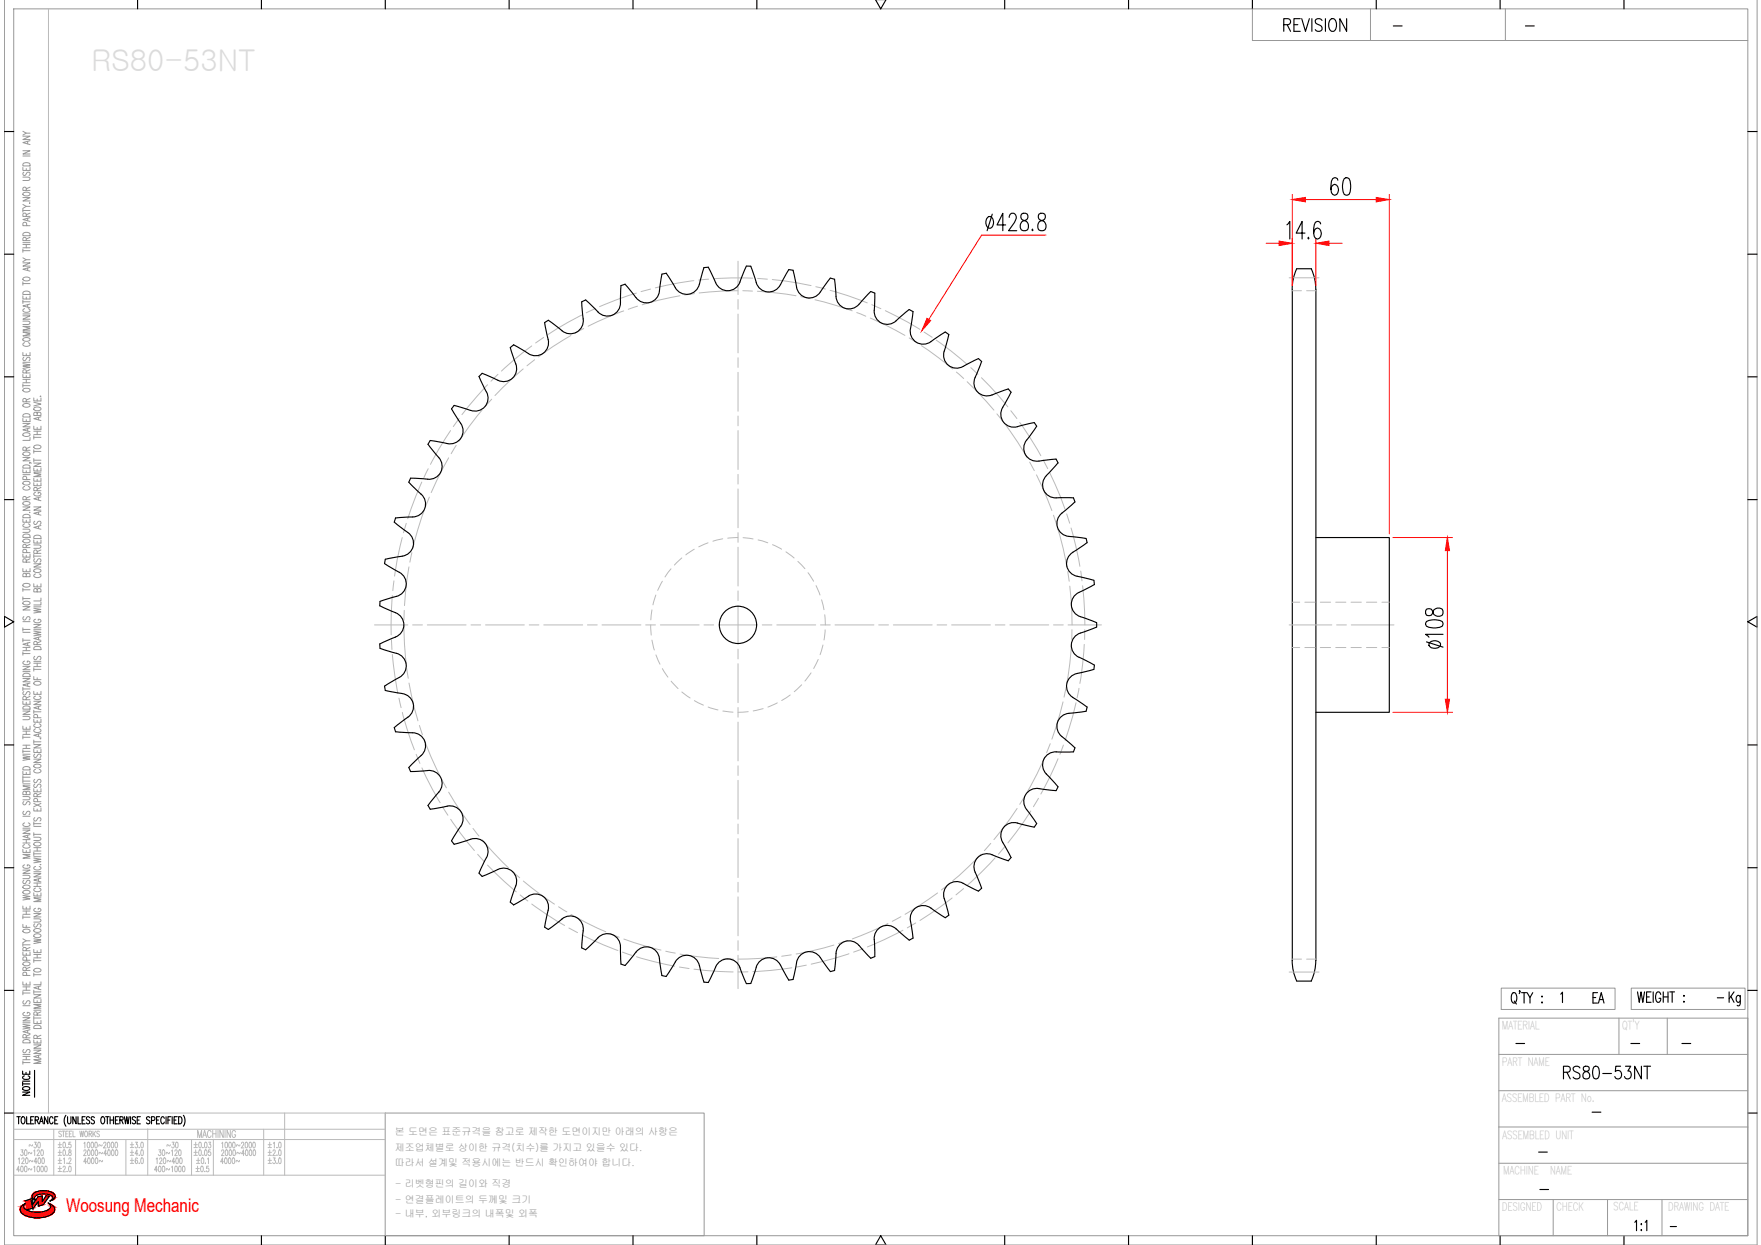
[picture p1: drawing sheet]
<svg xmlns="http://www.w3.org/2000/svg" width="297mm" height="210mm" viewBox="0 0 297 210" stroke-linecap="round" stroke-linejoin="round" font-family="sans-serif">
<defs><g id="words">
<text font-size="5.3" x="290.7" y="170.7">Kg</text>
<text font-size="4.9" x="267.8" y="170.4">EA</text>
<text font-size="3.2" fill="#f00" x="11.1" y="204.3">Woosung Mechanic</text>
<g font-size="2.6">
<text x="234.2" y="5.6">-</text>
<text x="256.5" y="5.6">-</text>
<text x="288.9" y="169.3">-</text>
<text x="254.7" y="177.1">-</text>
<text x="274.1" y="177.1">-</text>
<text x="282.9" y="177.1">-</text>
<text x="267.8" y="188.7">-</text>
<text x="258.6" y="195.4">-</text>
<text x="258.9" y="201.8">-</text>
<text x="280.8" y="208.1">-</text>
</g>
<g font-size="1.7" fill="#989898">
<text x="66.6" y="191.4">본 도면은 표준규격을 참고로 제작한 도면이지만 아래의 사항은</text>
<text x="66.6" y="194.1">제조업체별로 상이한 규격(치수)를 가지고 있을수 있다.</text>
<text x="66.6" y="196.6">따라서 설계및 적용시에는 반드시 확인하여야 합니다.</text>
<text x="66.7" y="200.2">- 리벳형핀의 길이와 직경</text>
<text x="66.7" y="202.8">- 연결플레이트의 두께및 크기</text>
<text x="66.7" y="205.2">- 내부, 외부링크의 내폭및 외폭</text>
</g>
</g></defs>
<!-- layer: 0 -->
<g fill="none" stroke="#989898" stroke-width=".17">
<path d="M.7 -.1v210h295.7v-210M2.3 1.5h292.5v206.8h-292.5zM211.3 1.5v5.3h83.5M231.2 1.5v5.3M253.9 1.5v5.3M3.9 33.3h1.2l-1.2 .6h1.2M3.9 29.9h.8l.4 .2-.2 .3h-1M3.9 28.2v.5h1.2v-.5M3.9 25.4h1.2l-1.2 .6h1.2M3.9 23h1.2l-1.2 .5h1.2M3.9 35.2v.6M3.9 35.5h1.2"/>
<path d="M3.9 34.5l.5 .3M3.9 26.3h1.2M3.9 22.1l.5 .4M3.9 39.3a.82 .82 0 0 1 1.2 .1v.3h-1.2zM3.9 32.5a.91 .91 0 0 1 1.2 .1 .64 .64 0 0 1-.6 .4 .64 .64 0 0 1-.6-.4zM3.9 27.6a.84 .84 0 0 1 1.2 .1v.3h-1.2zM4 29l-.1 .4 .1 .2 .3-.1a.52 .52 0 0 1 .7-.4l.1 .3-.2 .2M4.4 36.5v-.5h-.4l-.1 .5h1.2M4.4 32.1l-.1-.5h-.4v.5h1.2M4.4 28.4v.3M4.5 38.1l-.1-.5-.1-.1-.4 .1v.5h1.2M4.7 23.8v.4"/>
<path d="M4.7 36.8v.4M5 34.2v.1zM5.1 36.7l-1.2 .3 1.2 .3M5.1 34.8h-.7l-.5 .3M5.1 23.7l-1.2 .3 1.2 .4M5.1 22.5h-.7l-.5 .3M5.1 35.9l-.7 .3M5.1 31.6l-.7 .2M3.9 59.4v.6h1.2v-.6M3.9 54.1h.8l.4 .3-.2 .3h-1M3.9 53.2h1.2l-1.2 .6h1.2M3.9 49.9v.5h1.2v-.5"/>
<path d="M3.9 44.3h1.2l-1.2 .6h1.2M3.9 42v.5M3.9 47.5v.6M3.9 50.6v.6M3.9 52.9h1.2M3.9 50.9h1.2M3.9 47.8h1.2M3.9 43.5l.5 .3M3.9 42.3h1.2M3.9 41.8h1.2M3.9 41.2h1.2M3.9 40.9h1.2"/>
<path d="M3.9 57.1a.91 .91 0 0 1 1.2 0 .69 .69 0 0 1-1.2 .3zM3.9 49.2a.82 .82 0 0 1 1.2 .2v.2h-1.2zM3.9 46.9a.71 .71 0 0 1 1.2 .2 .7 .7 0 0 1-1.2-.1zM4.2 57.8a.32 .32 0 0 0-.3 .4 .32 .32 0 0 0 .4 .2h.3a.32 .32 0 0 0 .5-.2 .32 .32 0 0 0-.3-.4M4.2 52a.32 .32 0 0 0-.3 .5 .32 .32 0 0 0 .4 .2h.3a.32 .32 0 0 0 .5-.2 .32 .32 0 0 0-.3-.5M4.4 40.6v-.5h-.4l-.1 .5h1.2M4.4 41.2v.6M4.4 50.1v.3M4.4 59.6v.4M4.7 45.2v.4M4.7 51.4v.4M5.1 56h-1.2l1.2 .3-1.2 .3h1.2"/>
<path d="M5.1 55h-1.2l1.2 .3-1.2 .4h1.2M5.1 51.3l-1.2 .3 1.2 .3M5.1 45.1l-1.2 .3 1.2 .3M5.1 43.8h-.7l-.5 .3M5.1 40l-.7 .3M3.9 79.2v.5h1.2v-.5M3.9 77.1h1.2l-1.2 .6h1.2M3.9 73.2a.72 .72 0 0 1 1.2 .2 .87 .87 0 0 1-1.2 0zM3.9 71.4h1.2l-1.2 .6h1.2M3.9 70.5v.6h1.2v-.6M3.9 63.1v.5h1.2v-.5M3.9 61.3l1.2 .2-1.2 .2 1.2 .2-1.2 .2"/>
<path d="M3.9 64.7v.6M3.9 65h1.2M3.9 64.5h1.2M3.9 64h1.2M3.9 61.1h1.2M3.9 78.5a.84 .84 0 0 1 1.2 .1v.3h-1.2zM3.9 76.4a.71 .71 0 0 1 1.2 .2 .7 .7 0 0 1-1.2-.2zM3.9 69.9a.79 .79 0 0 1 1.2 .1v.3h-1.2zM3.9 68.2a.91 .91 0 0 1 1.2 .1 .69 .69 0 0 1-1.2 .2zM3.9 65.6a.74 .74 0 0 1 1.2 .2 .7 .7 0 0 1-1.2-.1zM4 60.2a.29 .29 0 0 0-.1 .5 .29 .29 0 0 0 .5-.1l.1-.2a.31 .31 0 0 1 .5-.1 .31 .31 0 0 1-.1 .5M4.4 75.9v-.5h-.5v.5h1.2"/>
<path d="M4.4 67.7v-.4l-.4-.1-.1 .5h1.2M4.4 62.9v-.5h-.5v.5h1.2M4.4 63.3v.3M4.4 64v.5M4.4 70.8v.3M4.4 79.4v.3M4.7 72.3v.4M5 78l.3 .1M5.1 73.8v.4h-1.2M5.1 72.2l-1.2 .3 1.2 .3M5.1 75.4l-.7 .2M5.1 67.2l-.7 .3"/>
<path d="M5.1 62.3l-.7 .3M5.7 78.9v.5h1.2v-.5M5.7 78.1h1.2l-1.2 .5h1.2M5.7 71.9v.5h1.2v-.5M5.7 67.8l1.2 .3-1.2 .3M5.7 67.1v.5h1.2v-.5M5.7 73.5v.5M5.7 75.8v.6M5.7 77.3v.6M5.7 77.6h1.2M5.7 76.1h1.2M5.7 73.7h1.2"/>
<path d="M5.7 73.3h1.2M5.7 72.7h1.2M5.8 75.2a.71 .71 0 0 1 1.1 .2 .73 .73 0 0 1-1.2-.1zM5.8 68.8a.91 .91 0 0 1 1.1 0 .69 .69 0 0 1-1.1 .3zM6.3 69.7l.2-.2h.3l.1 .2v.4h-1.2l.1-.6 .4 .1 .1 .5M6.3 67.3v.3M6.3 72.1v.3M6.3 72.7v.6M6.3 79.1v.3M6.5 70.4v.4M6.8 66.8h.1zM6.9 79.7h-1.2l1.2 .3-1.2 .4h1.2"/>
<path d="M6.9 70.3l-1.2 .3 1.2 .3M3.9 95.9v.5h1.2v-.5M3.9 93.4v.5h1.2v-.5M3.9 89.2h1l.2 .2-.2 .3-1 .1M3.9 87.5v.5h1.2v-.5M3.9 85.5h1.2l-1.2 .5h1.2M3.9 99.2v.5M3.9 99.4h1.2M3.9 80h1.2M3.9 98.5a.91 .91 0 0 1 1.2 .1 .64 .64 0 0 1-.6 .4 .64 .64 0 0 1-.6-.4zM3.9 91.1a.71 .71 0 0 1 1.2 .2 .73 .73 0 0 1-1.2-.2zM3.9 90.2a.79 .79 0 0 1 1.2 .1v.3h-1.2z"/>
<path d="M3.9 86.9a.82 .82 0 0 1 1.2 .1v.3h-1.2zM3.9 84.7a.91 .91 0 0 1 1.2 .1 .64 .64 0 0 1-.6 .4 .64 .64 0 0 1-.6-.4zM3.9 81.3a.91 .91 0 0 1 1.2 .1 .64 .64 0 0 1-.6 .4 .64 .64 0 0 1-.6-.4zM4.2 88.3a.32 .32 0 0 0-.3 .4 .32 .32 0 0 0 .4 .2h.3a.32 .32 0 0 0 .5-.2 .32 .32 0 0 0-.3-.4M4.2 82a.32 .32 0 0 0-.3 .4 .32 .32 0 0 0 .4 .2h.3a.32 .32 0 0 0 .5-.2 .32 .32 0 0 0-.3-.4M4.4 96.9l.3-.2h.3l.1 .2v.3h-1.2l.1-.5h.4v.5M4.4 94.8v-.5l-.4-.1-.1 .6h1.2M4.4 92.3l-.1-.5-.4 .1v.4h1.2M4.4 84.3v-.5l-.4-.1-.1 .6h1.2M4.4 87.7v.3M4.4 93.6v.3M4.4 96.1v.3"/>
<path d="M4.5 93.2l-.1-.5h-.5v.5h1.2M4.5 80.8l-.1-.4-.1-.1-.4 .1v.4h1.2M5 86.4h.1M5.1 94.2l-.7 .3M5.1 91.8l-.7 .2M5.1 83.7l-.7 .3M5.7 98.4v.5h1.2v-.5M5.7 95.1h1.2l-1.2 .5h1.2M5.7 91.9h.9l.3 .2-.2 .3h-1M5.7 91v.6h1.2v-.6M5.7 85.5h1.2l-1.2 .5h1.2M5.7 81.4v.5h1.2v-.5"/>
<path d="M5.7 80.6v.5h1.2v-.5M5.7 93.5v.6M5.7 93.8h1.2M5.8 96a.91 .91 0 0 1 1.1 .1 .64 .64 0 0 1-.6 .4 .64 .64 0 0 1-.6-.4zM5.8 90.4a.79 .79 0 0 1 1.1 .1v.3h-1.2zM5.9 94.2a.29 .29 0 0 0-.2 .5 .29 .29 0 0 0 .5-.1l.1-.2a.31 .31 0 0 1 .5-.1 .31 .31 0 0 1-.1 .5M5.9 87.9l-.2 .2 .2 .3 .3-.1 .1-.3a.3 .3 0 0 1 .5-.1 .3 .3 0 0 1-.1 .5M6 96.8a.32 .32 0 0 0-.3 .4 .32 .32 0 0 0 .5 .2h.2a.32 .32 0 0 0 .5-.2 .32 .32 0 0 0-.3-.4M6 83a.32 .32 0 0 0-.3 .4 .32 .32 0 0 0 .5 .2h.2a.34 .34 0 0 0 .5-.3 .34 .34 0 0 0-.5-.3v.2M6.3 99.4l.2-.2 .3 .1 .1 .1v.4h-1.2l.1-.5h.4l.1 .5M6.3 93.3l-.1-.5h-.4l-.1 .5h1.2M6.3 82.7l-.1-.5h-.4l-.1 .5h1.2"/>
<path d="M6.3 80.8v.3M6.3 81.6v.3M6.3 91.2v.4M6.3 98.6v.3M6.5 83.9v.4M6.5 86.4v.4M6.5 88.7v.4M6.9 88.6l-1.2 .3 1.2 .3M6.9 86.2l-1.2 .3 1.2 .4M6.9 83.8l-1.2 .3 1.2 .3M6.9 92.7l-.6 .3M6.9 82.2l-.6 .3"/>
<path d="M3.9 119.9h1.2l-1.2 .6h1.2M3.9 118.2v.5h1.2v-.5M3.9 114.4h1.2l-1.2 .5h1.2M3.9 112.3h1.2l-1.2 .6h1.2M3.9 102.3h1.2l-1.2 .5h1.2M3.9 100.6v.6M3.9 105.8v.6M3.9 107.6v.6M3.9 109.9v.6M3.9 115.9v.5M3.9 116.2h1.2M3.9 113.2h1.2"/>
<path d="M3.9 110.2h1.2M3.9 109.7h1.2M3.9 109.1h1.2M3.9 107.9h1.2M3.9 106.6h1.2M3.9 106.1h1.2M3.9 104.8h1.2M3.9 100.9h1.2M3.9 119.2a.84 .84 0 0 1 1.2 .1v.3h-1.2zM3.9 113.7a.82 .82 0 0 1 1.2 .1v.3h-1.2zM3.9 101.5a.91 .91 0 0 1 1.2 .1 .69 .69 0 0 1-1.2 .2zM4 116.6a.29 .29 0 0 0-.1 .5 .29 .29 0 0 0 .5-.1l.1-.2a.31 .31 0 0 1 .5-.1 .31 .31 0 0 1-.1 .5"/>
<path d="M4 104a.29 .29 0 0 0-.1 .4 .29 .29 0 0 0 .5 0l.1-.3a.31 .31 0 0 1 .5-.1 .31 .31 0 0 1-.1 .5M4.2 111.5a.32 .32 0 0 0-.3 .4 .32 .32 0 0 0 .4 .2h.3a.34 .34 0 0 0 .5-.3 .34 .34 0 0 0-.5-.3v.2M4.4 118v-.5l-.4-.1-.1 .6h1.2M4.4 109.1v.6M4.4 118.4v.3M4.7 108.4v.4M4.7 115.3v.4M5.1 115.2l-1.2 .3 1.2 .3M5.1 108.3l-1.2 .3 1.2 .3M5.1 117.4l-.7 .3M5.7 118.2h1.2l-1.2 .6h1.2M5.7 116.6v.5h1.2v-.5"/>
<path d="M5.7 114.1v.5h1.2M5.7 106.4l1.2 .2-1.2 .2 1.2 .2-1.2 .2M5.7 105.3h1.2l-1.2 .5h1.2M5.7 102.5l1.2 .3-1.2 .1 1.2 .3-1.2 .1M5.7 112.6v.5M5.7 119.7v.6M5.7 112.9h1.2M5.7 112.4h1.2M5.7 111.8h1.2M5.7 111.5h1.2M5.7 106.2h1.2M5.7 102.3h1.2"/>
<path d="M5.8 115a.71 .71 0 0 1 1.1 .3 .7 .7 0 0 1-1.2-.2zM5.8 109.1a.84 .84 0 0 1 1.1 .2v.2h-1.2zM5.9 110.7a.29 .29 0 0 0-.2 .4 .29 .29 0 0 0 .5 0l.1-.3a.31 .31 0 0 1 .5-.1 .31 .31 0 0 1-.1 .5M6 117.4a.32 .32 0 0 0-.3 .4 .32 .32 0 0 0 .5 .2h.2a.32 .32 0 0 0 .5-.2 .32 .32 0 0 0-.3-.4M6 104.4a.32 .32 0 0 0-.3 .4 .32 .32 0 0 0 .5 .2h.2a.33 .33 0 0 0 .5-.3 .33 .33 0 0 0-.5-.3v.2M6.3 108.7l-.1-.5h-.4l-.1 .5h1.2M6.3 111.8v.6M6.3 114.3v.3M6.3 116.7v.4M6.5 107.5v.4M6.5 119.1v.4M6.9 119l-1.2 .3 1.2 .3"/>
<path d="M6.9 107.3l-1.2 .3 1.2 .4M6.9 101.5v.5h-1.2M6.9 100.8v.5h-1.2M6.9 108.1l-.6 .3M3.9 139.9h1.2l-1.2 .6h1.2M3.9 134.3h.8l.4 .2-.2 .3h-1M3.9 130v.6h1.2v-.6M3.9 127.4l1.2 .2-1.2 .2 1.2 .2-1.2 .2M3.9 122.4v.6h1.2v-.6M3.9 120.8h.8l.4 .2-.2 .3h-1M3.9 124v.6M3.9 126.4v.6"/>
<path d="M3.9 130.8v.5M3.9 131.4v.6M3.9 139.6h1.2M3.9 137.6h1.2M3.9 132.2h1.2M3.9 131.7h1.2M3.9 131h1.2M3.9 127.2h1.2M3.9 126.7h1.2M3.9 126.2h1.2M3.9 125.6h1.2M3.9 124.3h1.2"/>
<path d="M3.9 123.8h1.2M3.9 123.3h1.2M3.9 129.4a.82 .82 0 0 1 1.2 .1v.3h-1.2zM4 136.8a.29 .29 0 0 0-.1 .4 .29 .29 0 0 0 .5 0l.1-.3a.31 .31 0 0 1 .5-.1 .31 .31 0 0 1-.1 .5M4 135.1l-.1 .2 .1 .4 .3-.1 .2-.3a.3 .3 0 0 1 .5-.1 .3 .3 0 0 1-.1 .5M4.2 138.7a.32 .32 0 0 0-.3 .4 .32 .32 0 0 0 .4 .3h.3a.32 .32 0 0 0 .5-.3 .32 .32 0 0 0-.3-.4M4.4 133.6l.3-.2h.3l.1 .2v.4h-1.2l.1-.6 .4 .1v.5M4.4 122.6v.4M4.4 123.3v.5M4.4 125.6v.6M4.4 130.2v.4M5.1 132.5h-1.2l1.2 .3-1.2 .3h1.2"/>
<path d="M5.7 136.2v.5h1.2v-.5M5.7 133v.5h1.2v-.5M5.7 128h1.2l-1.2 .6h1.2M5.7 126.3v.6h1.2v-.6M5.7 125.5h1.2l-1.2 .6h1.2M5.7 121.3v.5h1.2v-.5M5.7 124.8v.5M5.7 138.6v.5M5.7 139.3h1.2M5.7 138.9h1.2M5.7 135.5l1.2 .5M5.7 125.1h1.2"/>
<path d="M5.7 120h1.2M5.8 129a.91 .91 0 0 1 1.1 .1 .69 .69 0 0 1-1.1 .2zM5.9 137.9a.29 .29 0 0 0-.2 .4 .29 .29 0 0 0 .5 0l.1-.3a.31 .31 0 0 1 .5-.1 .31 .31 0 0 1-.1 .5M5.9 132.2l-.2 .4a.26 .26 0 0 0 .2 .2 .26 .26 0 0 0 .3-.2l.1-.2a.31 .31 0 0 1 .5-.1 .31 .31 0 0 1-.1 .5M5.9 131.4a.29 .29 0 0 0-.2 .5 .29 .29 0 0 0 .5-.1l.1-.2a.31 .31 0 0 1 .5-.1 .31 .31 0 0 1-.1 .5M5.9 127.1a.29 .29 0 0 0-.2 .5 .29 .29 0 0 0 .5-.1l.1-.2a.31 .31 0 0 1 .5-.1 .31 .31 0 0 1-.1 .5M6 129.7a.32 .32 0 0 0-.3 .4 .32 .32 0 0 0 .5 .2h.2a.32 .32 0 0 0 .5-.2 .32 .32 0 0 0-.3-.4M6 122.9a.32 .32 0 0 0-.3 .4 .32 .32 0 0 0 .5 .2h.2a.32 .32 0 0 0 .5-.2 .32 .32 0 0 0-.3-.4M6 122a.32 .32 0 0 0-.3 .5 .32 .32 0 0 0 .5 .2h.2a.32 .32 0 0 0 .5-.2 .32 .32 0 0 0-.3-.5M6.3 134.3l-.1-.4-.4-.1-.1 .5h1.2M6.3 121.4v.4M6.3 126.5v.4"/>
<path d="M6.3 133.2v.3M6.3 136.4v.3M6.3 135.2v-.5l-.2-.1-.3 .1-.1 .5h1.2M6.3 121v-.5h-.5l-.1 .5h1.2M6.5 123.8v.4M6.8 124.5h.1zM6.9 123.6l-1.2 .4 1.2 .3M6.9 135.5l-1.2 .5M6.9 133.8l-.6 .2M3.9 155.8v.6h1.2M3.9 152.8v.5h1.2v-.5M3.9 151l1.2 .1-1.2 .2 1.2 .2-1.2 .2"/>
<path d="M3.9 149.5a.72 .72 0 0 1 1.2 .1 .87 .87 0 0 1-1.2 0zM3.9 147.6h.8l.4 .2-.2 .3h-1M3.9 146.7h1.2l-1.2 .5h1.2M3.9 143.2v.5h1.2v-.5M3.9 154.4v.5M3.9 159v.6M3.9 159.3h1.2M3.9 158.3l.5 .3M3.9 154.6h1.2M3.9 154.1h1.2M3.9 153.6h1.2M3.9 142.1h1.2"/>
<path d="M3.9 141.6h1.2M3.9 156.8a.91 .91 0 0 1 1.2 .1 .64 .64 0 0 1-.6 .4 .64 .64 0 0 1-.6-.4zM3.9 150.3a.91 .91 0 0 1 1.2 0 .64 .64 0 0 1-.6 .5 .64 .64 0 0 1-.6-.5zM4 148.4a.29 .29 0 0 0-.1 .5 .29 .29 0 0 0 .5-.1l.1-.2a.31 .31 0 0 1 .5-.1 .31 .31 0 0 1-.1 .5M4.2 145.8a.32 .32 0 0 0-.3 .4 .32 .32 0 0 0 .4 .2h.3a.33 .33 0 0 0 .5-.3 .33 .33 0 0 0-.5-.3v.2M4.2 142.4a.32 .32 0 0 0-.3 .4 .32 .32 0 0 0 .4 .2h.3a.32 .32 0 0 0 .5-.2 .32 .32 0 0 0-.3-.4M4.4 141.6v.5M4.4 143.4v.3M4.4 152.9v.4M4.4 153.6v.5M4.4 156v.4M4.7 140.8v.4"/>
<path d="M5.1 158.6h-.7l-.5 .3M5.1 144.1h-1.2l1.2 .3-1.2 .3h1.2M5.1 140.7l-1.2 .3 1.2 .4M5.1 159.7l-.7 .3M5.7 158.3l1.2 .2-1.2 .2 1.2 .2-1.2 .2M5.7 154.9h.9l.3 .2-.2 .3-1 .1M5.7 154h1.2l-1.2 .6h1.2M5.7 150.5v.6h1.2v-.6M5.7 147.3h1.2l-1.2 .5h1.2M5.7 144.7l1.2 .2-1.2 .2 1.2 .2-1.2 .2M5.7 141.2h.9l.3 .2-.2 .3h-1M5.7 140.4v.5"/>
<path d="M5.7 143.7v.5M5.7 149.5h1.2M5.7 148.9h1.2M5.7 147h1.2M5.7 144.4h1.2M5.7 143.9h1.2M5.7 143.5h1.2M5.7 142.9h1.2M5.7 140.7h1.2M5.8 157.6a.71 .71 0 0 1 1.1 .2 .7 .7 0 0 1-1.2-.1zM5.8 156.7a.71 .71 0 0 1 1.1 .2 .7 .7 0 0 1-1.2-.1zM5.8 142.1a.71 .71 0 0 1 1.1 .3 .7 .7 0 0 1-1.2-.2z"/>
<path d="M5.9 155.8l-.2 .1 .2 .4 .3-.1 .1-.3a.3 .3 0 0 1 .5-.1 .3 .3 0 0 1-.1 .5M6 153.1a.32 .32 0 0 0-.3 .4 .32 .32 0 0 0 .5 .2h.2a.34 .34 0 0 0 .5-.3 .34 .34 0 0 0-.5-.3v.2M6 149.7a.32 .32 0 0 0-.3 .4 .32 .32 0 0 0 .5 .2h.2a.32 .32 0 0 0 .5-.2 .32 .32 0 0 0-.3-.4M6 146.1a.32 .32 0 0 0-.3 .4 .32 .32 0 0 0 .5 .2h.2a.32 .32 0 0 0 .5-.2 .32 .32 0 0 0-.3-.4M6.3 142.9v.6M6.3 148.9v.6M6.3 150.7v.4M6.5 148.2v.4M6.8 145.8h.1zM6.9 151.4h-1.2l1.2 .3-1.2 .3h1.2M6.9 148.1l-1.2 .3 1.2 .3M3.9 172.7l1.2 .2-1.2 .2 1.2 .2-1.2 .2"/>
<path d="M3.9 171.6h1.2l-1.2 .5h1.2M3.9 165.5v.6h1.2v-.6M3.9 160.5v.6h1.2v-.6M3.9 179.1h1.2M3.9 167.1v.6M3.9 178.9v.5M3.9 178.7h1.2M3.9 178.1h1.2M3.9 177.8h1.2M3.9 172.4h1.2M3.9 169.6h1.2M3.9 167.4h1.2"/>
<path d="M3.9 167h1.2M3.9 166.4h1.2M3.9 175.4a.82 .82 0 0 1 1.2 .1v.3h-1.2zM3.9 162.3a.71 .71 0 0 1 1.2 .3 .7 .7 0 0 1-1.2-.2zM4 176.9l-.1 .2 .1 .4 .3-.1 .2-.3a.3 .3 0 0 1 .5-.1 .3 .3 0 0 1-.1 .5M4 168.7a.29 .29 0 0 0-.1 .5 .29 .29 0 0 0 .5-.1l.1-.2a.31 .31 0 0 1 .5-.1 .31 .31 0 0 1-.1 .5M4.2 170.7a.32 .32 0 0 0-.3 .4 .32 .32 0 0 0 .4 .2h.3a.33 .33 0 0 0 .5-.3 .33 .33 0 0 0-.5-.3v.2M4.4 175v-.5l-.4-.1-.1 .6h1.2M4.4 163.6v-.5h-.4l-.1 .5h1.2M4.4 160.3v-.5h-.4l-.1 .5h1.2M4.4 160.7v.4M4.4 165.7v.4"/>
<path d="M4.4 166.4v.6M4.4 178.1v.6M4.5 164.5l-.1-.5h-.5v.5h1.2M4.5 161.9l-.1-.5-.1-.1-.4 .1v.5h1.2M4.7 173.7v.4M5.1 173.6l-1.2 .3 1.2 .4M5.1 174.4l-.7 .3M5.1 163.1l-.7 .2M5.7 177.1h1.2l-1.2 .5h1.2M5.7 176.2h1.2l-1.2 .5h1.2M5.7 175.3v.5h1.2v-.5M5.7 172v.6h1.2v-.6"/>
<path d="M5.7 168.5v.5h1.2v-.5M5.7 167.7h1.2l-1.2 .6h1.2M5.7 160.1v.5h1.2v-.5M5.7 171.6h1.2M5.7 161.7v.6M5.7 164.1v.5M5.7 166.9v.6M5.7 171.4v.5M5.7 170.3h1.2M5.7 167.2h1.2M5.7 164.3h1.2M5.7 162h1.2"/>
<path d="M5.7 161.5h1.2M5.7 160.9h1.2M5.8 173a.82 .82 0 0 1 1.1 .1v.3h-1.2zM5.8 163.4a.71 .71 0 0 1 1.1 .3 .87 .87 0 0 1-1.2 0zM6.3 175.1l-.1-.5h-.4l-.1 .5h1.2M6.3 171.1l-.1-.4-.4-.1-.1 .5h1.2M6.3 160.3v.3M6.3 160.9v.6M6.3 168.7v.3M6.3 172.2v.4M6.3 175.5v.3M6.5 166.3v.4"/>
<path d="M6.5 177.9v.4M6.9 178.7h-1.2l1.2 .3-1.2 .3h1.2M6.9 177.8l-1.2 .3 1.2 .3M6.9 169.3h-1.2l1.2 .4-1.2 .3h1.2M6.9 166.2l-1.2 .3 1.2 .4M6.9 165.5v.5h-1.2M6.9 174.5l-.6 .3M6.9 170.6l-.6 .3M252.8 177.8h42M252.8 171.7h42v36.6h-42zM253.2 166.6h19.2v3.6h-19.2zM273.1 171.7v6.1"/>
<path d="M275.2 166.6h19.2v3.6h-19.2zM281.2 171.7v6.1M65 187.7h53.8v20.6h-53.8zM252.8 196.1h42M252.8 183.9h42M252.8 190h42M252.8 202.2h42M262 202.2v6.1M271.2 202.2v6.1M280.3 202.2v6.1"/>
</g>
<g fill="none" stroke="#000" stroke-width=".19">
<path d="M23.2 -.1v1.6M44.1 -.1v1.6M65 -.1v1.6M85.9 -.1v1.6M106.8 -.1v1.6M127.7 -.1v1.6M147.7 -.1l.9 1.6 .9-1.6M169.5 -.1v1.6M190.4 -.1v1.6M211.3 -.1v1.6M232.1 -.1v1.6M253 -.1v1.6"/>
<path d="M273.9 -.1v1.6M216.5 4.2h.8a.52 .52 0 0 0 .4-.5 .52 .52 0 0 0-.4-.6h-.8v2.2M217.1 4.2l.6 1.1M218.3 4.2h.6M219.3 3.1h-1v2.2h1M219.6 3.1l.6 2.2 .7-2.2M221.3 3.1v2.2M223 3.4a.58 .58 0 0 0-.7-.3 .58 .58 0 0 0-.4 .8l.8 .4a.53 .53 0 0 1 .3 .5 .53 .53 0 0 1-.4 .5h-.3l-.4-.3M223.6 3.1v2.2M224.5 3.3l.1-.2a.93 .93 0 0 1 .8 1.4l-.1 .3a.57 .57 0 0 1-.5 .5 .57 .57 0 0 1-.6-.5 1.47 1.47 0 0 1 .3-1.5zM227.1 3.1v2.2l-1.1-2.2v2.2M.7 22.2h1.6"/>
<path d="M294.8 22.2h1.6M.7 42.9h1.6M86.6 58.1l-.5 .5 .7 2.3a2.26 2.26 0 0 1-.4 2.9 2.26 2.26 0 0 1-2.9 .1l-2.2-1M92.5 57.2a2.22 2.22 0 0 1-1.1 2.5 2.22 2.22 0 0 1-2.7-.4l-2.1-1.2M92.5 54l-.6 .4 .6 2.8M105.5 47.9l-.8 .3v2.4a2.26 2.26 0 0 1-1.4 2.5 2.26 2.26 0 0 1-2.8-.9l-1.7-1.6-.2 .1-.5 .2 .2 2.4a2.25 2.25 0 0 1-1 2.7 2.25 2.25 0 0 1-2.9-.6l-1.9-1.4M118 47.9a2.22 2.22 0 0 1-2.1 1.7 2.22 2.22 0 0 1-2.2-1.5l-1.3-2-.7 .1-.4 2.4a2.27 2.27 0 0 1-1.7 2.4 2.27 2.27 0 0 1-2.6-1.2l-1.6-1.9M124.8 47.5a2.23 2.23 0 0 1-2.3 1.5 2.23 2.23 0 0 1-2-1.8l-1-2.1h-.8l-.7 2.8M125.9 44.9l-1.1 2.7M125.9 44.9h.7l1 2.7M140.1 46.9l-1.5 1.9a2.26 2.26 0 0 1-2.5 1.4 2.26 2.26 0 0 1-1.8-2.3l-.5-2.3-.5-.1h-.3l-1.1 2.1a2.24 2.24 0 0 1-2.2 1.6 2.24 2.24 0 0 1-2.1-1.6M140.1 46.9l.7 .2"/>
<path d="M140.8 47.1l.2 2.4a2.23 2.23 0 0 0 1.3 2.4 2.23 2.23 0 0 0 2.6-.6M146.9 49.1l.7 .3-.1 2.4a2.25 2.25 0 0 0 1.2 2.7 2.25 2.25 0 0 0 2.8-.8l1.9-1.5 .2 .1 .4 .2-.3 2.4a2.25 2.25 0 0 0 .8 2.8 2.25 2.25 0 0 0 2.9-.4l2-1.3M146.9 49.1l-2 2.2M159.4 56l.7 .4M160 56.4l-.6 2.4a2.22 2.22 0 0 0 .4 2.6 2.22 2.22 0 0 0 2.6 .4M218.7 45.3l-.5 1.7-.2 1.8v113.7l.3 1.8 .4 1.1M218.7 45.3h2.5M221.2 45.3l.5 1.7 .2 1.8M222 48.8v113.1M294.8 42.9h1.6M.7 63.5h1.6M79.4 69.2l-2.8-.9-.4 .6 1.2 2.1a2.26 2.26 0 0 1 .3 2.9 2.26 2.26 0 0 1-2.7 .8l-2.4-.4-.3 .4-.1 .2 1.5 1.9a2.26 2.26 0 0 1 .6 2.8 2.26 2.26 0 0 1-2.6 1.1l-2.4-.1-.2 .5-.1 .2 1.7 1.7a2.26 2.26 0 0 1 .9 2.7 2.26 2.26 0 0 1-2.5 1.5l-2.4 .1-.1 .3-.1 .4 1.9 1.5a2.27 2.27 0 0 1 1.3 2.6 2.27 2.27 0 0 1-2.3 1.7l-2.4 .5-.1 .7 2 1.3a2.23 2.23 0 0 1 1.6 2.1 2.23 2.23 0 0 1-1.6 2.2"/>
<path d="M81.3 62.9l-.5 .6 1 2.2a2.22 2.22 0 0 1 .1 2.6 2.22 2.22 0 0 1-2.5 .9M164.5 63.6a2.19 2.19 0 0 0 .4 2.5 2.19 2.19 0 0 0 2.4 .5M165.6 61l-1.1 2.6M165.6 61l-.6-.5-2.5 1.3M169.1 68.7a2.22 2.22 0 0 0 .3 2.7 2.22 2.22 0 0 0 2.7 .4l2.3-.5M170.5 66.1l-1.4 2.6M170.6 66.1l-.5-.5-2.8 1M173.2 74.2a2.19 2.19 0 0 0-.2 2.5 2.19 2.19 0 0 0 2.2 1M174.5 71.2l.4 .7-1.7 2.3M178.1 77.4l-2.9 .3M178.1 77.4l.4 .7-2 2.1M294.8 63.5h1.6"/>
<path d="M.7 84.2h1.6M176.5 80.2a2.23 2.23 0 0 0-.3 2.7 2.23 2.23 0 0 0 2.4 1h2.5M179.1 86.5a2.23 2.23 0 0 0-.6 2.6 2.23 2.23 0 0 0 2.3 1.4l2.4 .3 .2 .7M181.1 83.9l.2 .7M181.3 84.6l-2.2 1.9M181.7 97.2l2.8 .6M182 99.9a2.23 2.23 0 0 0-1.3 2.4 2.23 2.23 0 0 0 2 1.8l2.3 .9M183.3 91.5l-1.9 1.4a2.24 2.24 0 0 0-1.5 2.2 2.24 2.24 0 0 0 1.8 2.1M184.5 97.8l.1 .8M184.6 98.6l-2.6 1.3M222 90.6h12.3v29.5h-12.3M294.8 84.2h1.6"/>
<path d="M.7 103.9l1.6 .9-1.6 .9zM64.1 108.6v.7l2.3 .7a2.25 2.25 0 0 1 2.1 2 2.25 2.25 0 0 1-1.6 2.4l-2 1.3 .1 .7 2.4 .5a2.27 2.27 0 0 1 2.3 1.7 2.27 2.27 0 0 1-1.3 2.6l-1.9 1.5 .1 .4 .1 .3 2.4 .1a2.26 2.26 0 0 1 2.5 1.5 2.26 2.26 0 0 1-.9 2.7l-1.7 1.7M66.9 100.5l-2.8 .9v.7l2.2 1a2.27 2.27 0 0 1 1.8 2.3 2.27 2.27 0 0 1-1.8 2.2l-2.2 1M181.7 113.5a2.24 2.24 0 0 0-1.8 2.1 2.24 2.24 0 0 0 1.5 2.2l1.9 1.4M183.4 119.2l-.2 .7-2.4 .3a2.23 2.23 0 0 0-2.3 1.4 2.23 2.23 0 0 0 .6 2.6M184.5 112.9l-2.8 .6M184.6 112.1l-.1 .8M185 105.7l-2.3 .9a2.25 2.25 0 0 0-2 2.1 2.25 2.25 0 0 0 1.7 2.3l2.2 1.1M185 105v.7M294.8 104.8l1.6-.9v1.8zM.7 125.6h1.6M69 129.4l.3 .7 2.4-.1a2.26 2.26 0 0 1 2.6 1.1 2.26 2.26 0 0 1-.6 2.8l-1.5 1.9 .4 .6"/>
<path d="M72.6 136.4l2.4-.4a2.23 2.23 0 0 1 2.6 .6 2.23 2.23 0 0 1 .1 2.7M77.7 139.3l-1.5 2.5 .1 .2 .3 .4 2.8-.9M173.2 136.5l1.7 2.3-.4 .7M174.4 139.4l-2.3-.5a2.26 2.26 0 0 0-2.8 .6 2.26 2.26 0 0 0 .1 2.9l1.1 2.2M175.2 133a2.19 2.19 0 0 0-2.2 1 2.19 2.19 0 0 0 .2 2.5M176.5 130.5l1.9 2.1M178.5 132.6l-.4 .7-2.9-.3M179.1 124.2l2.2 1.9M181.1 126.8h-2.5a2.23 2.23 0 0 0-2.4 1 2.23 2.23 0 0 0 .3 2.7M181.3 126.1l-.2 .7M294.8 125.6h1.6M.7 146.3h1.6"/>
<path d="M79.4 141.5a2.22 2.22 0 0 1 2.6 .8 2.22 2.22 0 0 1-.2 2.7l-1 2.2 .5 .6M81.3 147.8l2.2-1a2.26 2.26 0 0 1 2.9 .1 2.26 2.26 0 0 1 .4 2.9l-.7 2.3 .5 .5M86.6 152.6l2.1-1.2a2.23 2.23 0 0 1 2.7-.4 2.23 2.23 0 0 1 1.1 2.5M92.5 153.5l-.6 2.8 .6 .4M92.5 156.7l1.9-1.4a2.25 2.25 0 0 1 2.9-.6 2.25 2.25 0 0 1 1 2.7l-.2 2.4 .5 .2 .2 .1 1.7-1.6a2.26 2.26 0 0 1 2.8-.9 2.26 2.26 0 0 1 1.4 2.5v2.4M144.9 159.4a2.23 2.23 0 0 0-2.6-.6 2.23 2.23 0 0 0-1.3 2.4l-.2 2.4M144.9 159.4l2 2.2 .7-.3M154 158.2l-.6 .3-1.9-1.6a2.26 2.26 0 0 0-2.8-.7 2.26 2.26 0 0 0-1.2 2.7l.1 2.4M159.3 151.5l.7 2.8M160.1 154.3l-.7 .4-2-1.3a2.25 2.25 0 0 0-2.9-.4 2.25 2.25 0 0 0-.8 2.8l.3 2.4M162.4 148.9a2.19 2.19 0 0 0-2.4 .2 2.19 2.19 0 0 0-.7 2.4M162.5 148.9l2.5 1.3 .6-.5"/>
<path d="M164.5 147l1.1 2.7M167.3 144.1a2.19 2.19 0 0 0-2.4 .5 2.19 2.19 0 0 0-.4 2.4M167.3 144.1l2.8 1M170.6 144.6l-.5 .5M294.8 146.3h1.6M.7 167h1.6M104.7 162.5l.8 .3M118 162.8a2.22 2.22 0 0 0-2.1-1.8 2.22 2.22 0 0 0-2.2 1.6l-1.3 2-.7-.1-.4-2.4a2.27 2.27 0 0 0-1.7-2.4 2.27 2.27 0 0 0-2.6 1.2l-1.6 1.9M118 162.8l.7 2.8M118.7 165.6h.8l1-2.1a2.25 2.25 0 0 1 2.3-1.8 2.25 2.25 0 0 1 2.2 1.9l.9 2.2M133 165.2l-1.1-2.1a2.26 2.26 0 0 0-2.4-1.6 2.26 2.26 0 0 0-2.1 2l-.8 2.3h-.7M134.4 162.3a2.23 2.23 0 0 1 1.9-1.9 2.23 2.23 0 0 1 2.3 1.4l1.5 2"/>
<path d="M134.4 162.3l-.6 2.8-.8 .1M140.8 163.6l-.7 .2M218.7 165.4h2.5M221.9 161.9l-.2 1.8-.5 1.7M255.2 167.4h.1a.77 .77 0 0 1 .5 1v.3a.41 .41 0 0 1-.4 .4 .41 .41 0 0 1-.4-.4l-.1-.7zM255.4 168.8l.4 .5M256.4 167.1l-.1 .1v-.1v-.1l.1 .1-.1 .4M256.7 167.4h.8M257.1 167.4v1.7M257.6 167.4l.5 .8v.9M258.5 167.4l-.4 .8M260.1 168v.1z"/>
<path d="M260.1 168.9v.2zM263.3 167.6l.3-.3v1.7M267.2 179.9a.45 .45 0 0 0 .1 .7 .76 .76 0 0 1 .7 .4 .76 .76 0 0 1 0 .8 .64 .64 0 0 1-1-.2 .64 .64 0 0 1 .5-.9l.3-.1a.45 .45 0 0 0 .2-.7l-.3-.1zM268.9 179.9l.4-.1a1.05 1.05 0 0 1 .5 1.2l-.3 .8-.4 .1a1.05 1.05 0 0 1-.5-1.2zM273.4 179.8h-.9v.9a.69 .69 0 0 1 1.1 .3 .69 .69 0 0 1-.8 .9l-.3-.1-.1-.3M274.2 179.8h.9l-.5 .8a.64 .64 0 0 1 .5 .9 .64 .64 0 0 1-1.1 0M276.2 167.2l.3 1.8 .3-1.8 .3 1.8 .3-1.8M276.9 179.8v2.1l-1.2-2.1v2.1M277.3 179.8h1.1M277.7 168.1h.5M277.8 179.8v2.1M278.5 167.2h-.8v1.8h.8"/>
<path d="M278.9 167.2v1.8M280.1 167.7a.4 .4 0 0 0-.4-.5 .4 .4 0 0 0-.4 .5v.9a.4 .4 0 0 0 .2 .3 .4 .4 0 0 0 .5 0l.1-.6h-.3M280.6 168.1h.8M280.6 167.2v1.8M281.4 167.2v1.8M281.7 167.2h.8M282.1 167.2v1.8M284 167.8v.2zM284 168.8v.2zM.7 187.7h1.6M2.8 188.3h.6M3.1 188.3v1.2"/>
<path d="M3.7 188.3h.1a.64 .64 0 0 1 .4 .6 .64 .64 0 0 1-.4 .6 .85 .85 0 0 1-.1-1.2zM3.8 184.1h1.2l-1.2 .6h1.2M3.8 180.6v.5h1.2v-.5M3.8 182.7h1.2M3.8 182.5v.5M3.8 182.3h1.2M3.9 183.4a.71 .71 0 0 1 1.1 .2 .7 .7 0 0 1-1.2-.2zM4.1 181.4a.32 .32 0 0 0-.3 .4 .32 .32 0 0 0 .5 .2l.7-.2v-.2l-.3-.2M4.4 180.8v.3M4.5 188.3v1.2h.5M5.2 188.8h.3M5.7 188.3h-.5v1.2h.5"/>
<path d="M5.8 180.5v4.5M5.9 188.8h.5l.1-.4-.6-.1v1.2M6.2 188.8l.3 .7M6.7 189.5l.3-1.2 .3 1.2M6.8 189.1h.4M8.1 188.3v1.2l-.6-1.2v1.2M8.9 188.5l-.2-.2a.64 .64 0 0 0-.4 .6 .64 .64 0 0 0 .4 .6l.2-.3M9.2 188.8h.4M9.7 188.3h-.5v1.2h.5M11.1 188a1.56 1.56 0 0 0 0 1.9M11.4 188.3v.8l.2 .4 .3-.2 .1-1M12.8 188.3v1.2l-.5-1.2v1.2"/>
<path d="M13.2 188.3v1.2h.4M13.9 188.8h.3M14.4 188.3h-.5v1.2h.5M15.1 188.4l-.2-.1-.3 .1 .1 .3 .4 .3v.3l-.2 .2-.3-.2M15.9 188.4l-.2-.1h-.3v.4l.4 .2 .1 .4-.2 .2-.3-.2M17.2 188.3h.1a.64 .64 0 0 1 .4 .6 .64 .64 0 0 1-.4 .6 .85 .85 0 0 1-.1-1.2zM17.8 188.3h.6M18.1 188.3v1.2M18.6 188.8h.5M18.6 188.3v1.2M19.1 188.3v1.2M19.5 188.8h.3"/>
<path d="M20 188.3h-.5v1.2h.5M20.2 188.8h.5l.1-.4-.6-.1v1.2M20.5 188.8l.3 .7M21 188.3l.2 1.2 .2-1.2 .2 1.2 .2-1.2M22 188.3v1.2M22.9 188.4l-.2-.1h-.3l-.1 .4 .5 .2 .1 .4-.2 .2-.4-.2M23.1 188.8h.4M23.7 188.3h-.6v1.2h.6M25.3 188.4a.29 .29 0 0 0-.5-.1 .29 .29 0 0 0 .1 .5l.3 .1 .1 .4-.2 .2-.4-.2M25.6 188.9l.4-.1 .1-.1-.1-.4h-.4v1.2M26.4 188.8h.3M26.9 188.3h-.5v1.2h.5"/>
<path d="M27.7 188.5l-.2-.2a.64 .64 0 0 0-.4 .6 .64 .64 0 0 0 .4 .6l.2-.3M28 188.3v1.2M28.3 188.8h.3M28.8 188.3h-.5v1.2M29 188.3v1.2M29.4 188.8h.3M29.9 188.3h-.5v1.2h.5M30.1 188.3a.64 .64 0 0 1 .6 .4 .64 .64 0 0 1-.2 .7l-.4 .1zM30.9 188a1.66 1.66 0 0 1 0 1.9M263.7 180.8h.8a.52 .52 0 0 0 .4-.5 .52 .52 0 0 0-.4-.5h-.8v2.1M264.3 180.8l.6 1.1M266.5 180.1a.61 .61 0 0 0-.7-.4 .61 .61 0 0 0-.4 .6l.1 .3 .8 .4a.55 .55 0 0 1-.2 .9h-.3l-.4-.3"/>
<path d="M270.3 181h1.5M294.8 187.7h1.6M23.2 208.3v1.6M44.1 208.3v1.6M65 208.3v1.6M85.9 208.3v1.6M106.8 208.3v1.6M127.7 208.3v1.6M148.6 208.3l.9 1.6h-1.8zM169.5 208.3v1.6M190.4 208.3v1.6M211.3 208.3v1.6"/>
<path d="M232.1 208.3v1.6M253 208.3v1.6M273.9 208.3v1.6M275.7 206.1l.3-.4v1.8M276.8 206.3v.2zM276.8 207.3v.2zM277.5 206.1l.3-.4v1.8"/>
<circle cx="124.5" cy="105.3" r="3.1"/>
</g>
<g fill="none" stroke="#bababa" stroke-width=".17">
<path d="M8.2 1.5v186.2M2.3 187.7h62.7v20.6M2.3 190.4h62.7M2.3 192.1h62.7M2.3 198.1h62.7M3.1 195.4l.2-.2v1M3.3 197.2h-.5l.3-.6v1M3.5 193.9h.4l-.2 .3a.26 .26 0 0 1 .2 .4 .26 .26 0 0 1-.4 0M3.6 196.7l.1-.1a.57 .57 0 0 1 0 1l-.2-.2zM3.7 195.4v-.1a.21 .21 0 0 1 .3 0 .21 .21 0 0 1 0 .3l-.4 .6h.5M4.2 196.7l.1-.1a.57 .57 0 0 1 0 1l-.2-.2zM4.2 193.9h.1a.59 .59 0 0 1 0 .9l-.2-.2z"/>
<path d="M4.4 195.3l.1-.1a.56 .56 0 0 1 0 1l-.2-.4zM5.4 197l-.1 .2-.4-.2-.1 .3M5.4 194.3l-.1 .2-.4-.2-.1 .3M5.5 193l-.1 .2-.4-.2-.1 .3M5.5 195.6l-.1 .3-.3-.3-.1 .3M5.7 196.8l.1-.2v1M5.7 194l.1-.1v.9M5.8 192.6h.3l-.2 .3a.27 .27 0 0 1 .3 .4 .27 .27 0 0 1-.5 .1M6.3 195.9h-.5l.3-.7v1M6.3 194.1v-.1a.21 .21 0 0 1 .3-.1 .21 .21 0 0 1 0 .3l-.4 .6h.5M6.3 196.7l.1-.1a.57 .57 0 0 1 0 1l-.2-.5zM6.5 192.6a.59 .59 0 0 1 0 .9l-.1-.4z"/>
<path d="M6.5 195.3l.1-.1a.56 .56 0 0 1 0 1l-.2-.4zM7 196.7l.1-.1a.54 .54 0 0 1 0 1l-.2-.5zM7 193.9h.1a.56 .56 0 0 1 0 .9l-.2-.4zM7.1 195.3l.1-.1a.59 .59 0 0 1 0 1l-.1-.2zM7.6 196.7l.1-.1a.57 .57 0 0 1 0 1l-.2-.2zM9.1 190.4v7.7M9.8 195.6h.6M9.8 196.1h.6M9.8 197h.6M9.8 197.5h.6M9.8 194.3h.6M9.8 194.8h.6"/>
<path d="M9.8 193h.6M9.8 193.5h.6M10.1 192.6v.8M10.1 193.9v.8M10.1 195.2v.8M10.1 196.6v.8M10.4 190.8l-.2-.1-.3 .1v.2l.5 .4-.2 .3-.3-.2M10.5 190.7h.4M10.6 196.8l.1-.1a.21 .21 0 0 1 .3 0 .21 .21 0 0 1 0 .3l-.4 .6h.5M10.7 195.4l.2-.2v1M10.7 193.9h.1a.59 .59 0 0 1 0 .9l-.2-.2zM10.7 192.6h.1a.59 .59 0 0 1 0 .9l-.2-.1z"/>
<path d="M10.7 190.7v1M11.1 191.2h.3M11.3 197.5h.1M11.3 193.4h.1M11.3 196.1v.1zM11.3 194.7v.1zM11.5 190.7h-.4v1h.4M11.6 195.4v-.1a.21 .21 0 0 1 .3 0 .21 .21 0 0 1 0 .3l-.3 .6h.4M11.6 193.9v.3a.31 .31 0 0 1 .4 .3 .31 .31 0 0 1-.4 .3 .4 .4 0 0 1 .3-.6v-.3zM11.7 196.7l.1-.1a.57 .57 0 0 1 0 1l-.2-.5zM11.7 191.2h.3M11.9 192.6h-.3v.4a.26 .26 0 0 1 .4 .2 .26 .26 0 0 1-.4 .2"/>
<path d="M12.1 190.7h-.4v1h.4M12.3 190.7v1h.4M12.7 192.1v6M13.5 190.7l.1 1 .2-1 .2 1 .1-1M14.1 192.8l.2-.2v.9M14.1 194.1l.1-.1a.21 .21 0 0 1 .3-.1 .21 .21 0 0 1 0 .3l-.4 .6h.4M14.4 190.7h.1a.51 .51 0 0 1 .3 .5 .51 .51 0 0 1-.3 .5 .7 .7 0 0 1-.1-1zM14.6 195.9h-.5l.3-.7v1M14.8 192.6h.1a.59 .59 0 0 1 0 .9l-.2-.4zM14.8 193.9h.1a.56 .56 0 0 1 0 .9l-.2-.4zM14.9 195.3l.1-.1a.59 .59 0 0 1 0 1l-.2-.4zM15 191.2l.4-.1v-.4h-.4v1"/>
<path d="M15.2 191.2l.3 .5M15.4 192.6h.1a.56 .56 0 0 1 0 .9l-.2-.4zM15.5 193.9h.1a.59 .59 0 0 1 0 .9l-.2-.2zM15.5 195.3l.1-.1a.59 .59 0 0 1 0 1l-.2-.2zM15.7 190.7v1M15.8 191.1l.3 .6M16.1 192.6h.1a.59 .59 0 0 1 0 .9l-.2-.1zM16.1 193.9h.1a.59 .59 0 0 1 0 .9l-.2-.4zM16.1 190.7l-.4 .6M16.2 195.3v-.1a.59 .59 0 0 1 0 1l-.1-.4zM16.8 190.8l-.2-.1-.3 .1v.2l.5 .4-.2 .3-.3-.2M17.2 193l-.1 .2-.4-.2v.3"/>
<path d="M17.3 194.3l-.1 .2-.4-.2-.1 .3M17.3 195.6l-.1 .3-.4-.3-.1 .3M17.5 192.8v-.1a.22 .22 0 0 1 .3-.1 .22 .22 0 0 1 .1 .3l-.5 .6h.5M18 194.5h-.5l.3-.6v.9M18.2 192.6h.1a.59 .59 0 0 1 0 .9l-.2-.1zM18.3 193.9a.59 .59 0 0 1 0 .9l-.2-.4zM18.8 192.6h.1a.59 .59 0 0 1 0 .9l-.2-.4zM18.9 193.9h.1a.56 .56 0 0 1 0 .9l-.2-.4zM19.5 192.6h.1a.59 .59 0 0 1 0 .9l-.2-.4zM19.5 193.9h.1a.59 .59 0 0 1 0 .9l-.1-.2zM21.2 192.1v6M22 195.6h.5"/>
<path d="M22 196.1h.5M22 194.3h.5M22 194.8h.5M22 193h.5M22 193.5h.5M22.3 192.6v.8M22.3 193.9v.8M22.3 195.2v.8M22.8 192.6h.4l-.2 .3a.27 .27 0 0 1 .2 .4 .27 .27 0 0 1-.4 .1M23.2 195.4v-.1a.49 .49 0 0 0-.5 .4 .49 .49 0 0 0 .3 .5 .28 .28 0 0 0 .2-.3 .28 .28 0 0 0-.3-.3l-.1 .3M23.2 194.5h-.4l.3-.6v.9M23.5 193.4h.1"/>
<path d="M23.5 196.1v.1zM23.5 194.7v.1zM23.8 195.3l.1-.1a.59 .59 0 0 1 0 1l-.2-.4zM23.8 193.9h.1a.59 .59 0 0 1 0 .9l-.2-.4zM23.8 192.6h.1a.59 .59 0 0 1 0 .9l-.2-.4zM24.9 190.3v7.8M26.3 195.4l.2-.2v1M26.6 197.2h-.5l.3-.6v1M26.8 193.9h.3l-.2 .3a.27 .27 0 0 1 .3 .4 .27 .27 0 0 1-.5 0M26.8 196.7l.1-.1a.57 .57 0 0 1 0 1l-.2-.5zM26.9 195.4l.1-.1a.21 .21 0 0 1 .3 0 .21 .21 0 0 1 0 .3l-.4 .6h.4M27.4 196.7l.1-.1a.57 .57 0 0 1 0 1l-.1-.2z"/>
<path d="M27.4 193.9h.1a.59 .59 0 0 1 0 .9l-.1-.2zM27.6 195.3l.1-.1a.59 .59 0 0 1 0 1l-.2-.4zM28.6 197l-.1 .2-.4-.2-.1 .3M28.6 194.3l-.1 .2-.4-.2-.1 .3M28.7 193l-.1 .2-.4-.2v.3M28.8 195.6l-.1 .3-.4-.3-.1 .3M28.9 196.8l.2-.2v1M28.9 194l.2-.1v.9M29 192.6h.4l-.2 .3a.27 .27 0 0 1 .2 .4 .27 .27 0 0 1-.4 .1M29.5 195.9h-.5l.3-.7v1M29.5 194.1l.1-.2a.26 .26 0 0 1 .3 .1 .26 .26 0 0 1-.1 .4l-.3 .4h.4M29.6 196.7l.1-.1a.57 .57 0 0 1 0 1l-.2-.2z"/>
<path d="M29.7 192.6h.1a.59 .59 0 0 1 0 .9l-.2-.1zM29.7 195.3l.1-.1a.59 .59 0 0 1 0 1l-.2-.4zM30.2 196.7l.1-.1a.57 .57 0 0 1 0 1l-.2-.5zM30.2 193.9h.1a.59 .59 0 0 1 0 .9l-.2-.4zM30.4 195.3l.1-.1a.59 .59 0 0 1 0 1l-.2-.2zM30.8 196.7l.2-.1a.57 .57 0 0 1 0 1l-.2-.2zM32.3 192.1v6M32.7 194.3h.6M32.7 194.8h.6M32.7 193h.6M32.7 193.5h.6M33 192.6v.8"/>
<path d="M33 193.9v.8M33 197h.6M33 197.5h.6M33.1 195.6h.6M33.1 196.1h.6M33.3 196.6v.8M33.3 191.8v-1.2l.4 1.2 .3-1.2v1.2M33.4 195.2v.8M33.6 193.9h.1a.59 .59 0 0 1 0 .9l-.2-.4zM33.6 192.6h.1a.59 .59 0 0 1 0 .9l-.2-.4zM33.9 196.7l.1-.1a.57 .57 0 0 1 0 1l-.2-.5zM34 195.3l.1-.1a.59 .59 0 0 1 0 1l-.2-.4z"/>
<path d="M34.2 191.8l.3-1.2 .3 1.2M34.2 193.4h.1M34.2 194.7v.1zM34.3 191.4h.4M34.6 197.5h.1M34.6 193.9h.1a.59 .59 0 0 1 0 .9l-.2-.2zM34.6 192.6h.1a.59 .59 0 0 1 0 .9l-.2-.1zM34.6 196.1v.1zM35 195.4l.2-.2v1M35.2 196.6h-.3v.4a.28 .28 0 0 1 .4 .3 .28 .28 0 0 1-.5 .2v-.1M35.2 192.6h.3l-.1 .3a.27 .27 0 0 1 .2 .4 .27 .27 0 0 1-.5 .1M35.5 193.9h-.3v.4a.26 .26 0 0 1 .4 .2 .26 .26 0 0 1-.4 .2l-.1-.1"/>
<path d="M35.6 190.9l-.2-.3a.64 .64 0 0 0-.4 .6 .64 .64 0 0 0 .4 .6l.2-.3M35.9 191.1h.5M35.9 190.6v1.2M36 192.1v6M36.4 190.6v1.2M36.8 190.6v1.2M37.4 194.1v-.2a.26 .26 0 0 1 .4 .1 .26 .26 0 0 1-.1 .4l-.4 .4h.5M37.4 192.8l.2-.2v.9M37.6 190.6v1.2l-.5-1.2v1.2M37.7 195.9h-.5l.3-.7v1M38 195.3l.1-.1a.59 .59 0 0 1 0 1l-.2-.4zM38 190.6v1.2"/>
<path d="M38 192.6h.1a.59 .59 0 0 1 0 .9l-.1-.1zM38.1 193.9h.1a.59 .59 0 0 1 0 .9l-.2-.4zM38.6 195.3l.1-.1a.59 .59 0 0 1 0 1l-.2-.2zM38.7 192.6h.1a.56 .56 0 0 1 0 .9l-.2-.4zM38.7 193.9h.1a.59 .59 0 0 1 0 .9l-.1-.2zM38.8 190.6v1.2l-.5-1.2v1.2M39.3 195.3v-.1a.59 .59 0 0 1 0 1l-.2-.4zM39.3 192.6h.1a.59 .59 0 0 1 0 .9l-.1-.1zM39.4 193.9h.1a.59 .59 0 0 1 0 .9l-.2-.2zM39.7 190.9l-.2-.3a.64 .64 0 0 0-.4 .6 .64 .64 0 0 0 .4 .6l.2-.3v-.2h-.2M40.4 195.6l-.1 .3-.4-.3-.1 .3M40.5 193l-.1 .2-.4-.2-.1 .3"/>
<path d="M40.5 194.3l-.1 .2-.4-.2-.1 .3M40.7 192.8l.1-.1a.22 .22 0 0 1 .3-.1 .22 .22 0 0 1 0 .3l-.4 .6h.5M41.2 194.5h-.4l.3-.6v.9M41.4 192.6h.1a.59 .59 0 0 1 0 .9l-.1-.1zM41.5 193.9h.1a.59 .59 0 0 1 0 .9l-.2-.2zM42.1 192.6h.1a.59 .59 0 0 1 0 .9l-.2-.4zM42.1 193.9h.1a.59 .59 0 0 1 0 .9l-.2-.4zM42.7 192.6h.1a.56 .56 0 0 1 0 .9l-.2-.4zM42.8 193.9h.1a.59 .59 0 0 1 0 .9l-.2-.2zM44.5 190.4v7.7M45.2 195.6h.6M45.2 196.1h.6"/>
<path d="M45.2 194.3h.6M45.2 194.8h.6M45.2 193h.6M45.2 193.5h.6M45.5 192.6v.8M45.5 193.9v.8M45.5 195.2v.8M46 194.1l.1-.1a.21 .21 0 0 1 .3-.1 .21 .21 0 0 1 0 .3l-.4 .6h.5M46.1 195.2h.3l-.2 .4a.27 .27 0 0 1 .3 .4 .27 .27 0 0 1-.5 0M46.1 192.8l.2-.2v.9M46.7 193.4h.1M46.7 196.1v.1z"/>
<path d="M46.7 194.7v.1zM47.1 195.3l.1-.1a.59 .59 0 0 1 0 1l-.2-.4zM47.1 193.9h.1a.59 .59 0 0 1 0 .9l-.2-.4zM47.1 192.6h.1a.59 .59 0 0 1 0 .9l-.2-.4zM48 187.7v10.4"/>
</g>
<!-- layer: LOGO -->
<g fill="#f00" stroke="#f00" stroke-width=".17">
<path d="M7 200.7h.6z"/>
<path d="M7.8 201.6h.1z"/>
<path d="M7.1 201.6h.1z"/>
<path d="M8.8 202.2h.2z"/>
<path d="M8.2 202.8l.1 .1z"/>
<path d="M4.1 203l.2-.1z"/>
<path d="M5.7 205.3h1.1z"/>
<path d="M7 200.7l.8 .1zM6.9 200.8h.9z"/>
<path d="M6.9 200.8h1.1zM6.7 200.8h1.3z"/>
<path d="M6.7 200.8h1.5zM6.6 200.8h1.6z"/>
<path d="M6.6 200.8l1.8 .1zM6.3 200.9h2.1z"/>
<path d="M6.3 200.9h2.2zM6.3 200.9h2.2z"/>
<path d="M6.3 200.9l2.4 .1zM6 201l.3-.1 2.4 .1z"/>
<path d="M6 201h2.8zM6 201h2.8z"/>
<path d="M6 201l2.9 .1-.1-.1zM5.8 201.1l.2-.1 2.9 .1z"/>
<path d="M5.8 201.1l3.2 .1zM5.8 201.1l3.2 .1z"/>
<path d="M5.7 201.2l3.4 .1-.1-.1zM5.6 201.3l.1-.1 3.4 .1z"/>
<path d="M7.2 201.3h1.9zM7.2 201.3h1.9z"/>
<path d="M5.6 201.3h1.6zM5.6 201.3h1.5z"/>
<path d="M5.6 201.3h1.3zM5.6 201.3h1.5z"/>
<path d="M7.5 201.3h1.7zM7.5 201.3h1.7z"/>
<path d="M7.8 201.3l1.4 .1zM7.8 201.3l1.4 .1z"/>
<path d="M5.6 201.3h1.3zM5.6 201.3l1.1 .1z"/>
<path d="M8 201.4h1.2zM8 201.4h1.2z"/>
<path d="M5.5 201.4h.9h.3zM5.5 201.4h.9h-.9z"/>
<path d="M8.1 201.4h1.1zM8.1 201.4h1.1z"/>
<path d="M5.5 201.4h.9zM5.5 201.4l.8 .1z"/>
<path d="M8.3 201.4l1 .1zM8.3 201.4l1 .1z"/>
<path d="M5.4 201.5h.9zM5.4 201.5h.8z"/>
<path d="M8.6 201.5h.7zM8.6 201.5h.7z"/>
<path d="M5.4 201.5l.6 .1 .2-.1zM5.4 201.5l.6 .1h-.6z"/>
<path d="M8.6 201.5l.7 .1v-.1zM8.6 201.5l.7 .1z"/>
<path d="M5.4 201.6h.6zM5.4 201.6l.6 .1z"/>
<path d="M7.8 201.6l.5 .1zM7.8 201.6l.5 .1z"/>
<path d="M8.7 201.6l.6 .1zM8.7 201.6l.6 .1z"/>
<path d="M7.1 201.6l.1 .2zM6.4 201.8l.7-.2 .1 .2z"/>
<path d="M5.4 201.7l.5 .1 .1-.1zM5.4 201.7l.5 .1z"/>
<path d="M8.8 201.7h.5zM8.8 201.7l.5 .1z"/>
<path d="M5.4 201.8h.4h.1zM5.4 201.8h.4z"/>
<path d="M5.4 201.8h.4zM5.4 201.8l.4 .1z"/>
<path d="M8.9 201.8l.4 .1v-.1zM8.9 201.8l.4 .1h-.4z"/>
<path d="M8.9 201.9h.4zM8.9 201.9h.4z"/>
<path d="M5.5 201.9l.3 .1v-.1zM5.5 201.9l.3 .1h-.3z"/>
<path d="M8.9 201.9l.3 .1 .1-.1zM8.9 201.9l.3 .1h-.3z"/>
<path d="M5.5 202h.3zM5.5 202h.3z"/>
<path d="M8.9 202h.3zM8.9 202l.3 .1z"/>
<path d="M5.5 202l.4 .2-.1-.2zM5.5 202l.4 .2z"/>
<path d="M8.9 202.1l.1 .1 .2-.1zM8.9 202.1l.1 .1z"/>
<path d="M5.7 202.2h.2zM5.7 202.2h.2z"/>
<path d="M8.9 202.2h.1zM8.9 202.2h.1h-.2z"/>
<path d="M5.7 202.2l.3 .1zM5.7 202.2l.3 .1zM5.8 202.3h.2z"/>
<path d="M5.8 202.3h.2zM5.8 202.3h.2z"/>
<path d="M8.8 202.3l-.1 .1 .2-.1zM8.6 202.4l.2-.1z"/>
<path d="M8.5 202.5l.1-.1zM8.5 202.5l.2-.1z"/>
<path d="M5.5 202v.5zM4.2 202.5l1.3-.5v.5z"/>
<path d="M7.7 201.7v.9l.6-.9zM7.7 201.7v.9h-.6z"/>
<path d="M6.4 201.8l.7 .8 .1-.8zM6.4 201.8l.7 .8h-1.3z"/>
<path d="M7.1 202.6h.6zM7.1 202.6h.5z"/>
<path d="M6.4 202.6h.7zM6.4 202.6h.7z"/>
<path d="M5.8 202.6h.6zM5.8 202.6h.6z"/>
<path d="M8.3 202.9l.2 .1zM8.3 202.9l.2 .1z"/>
<path d="M8.4 203h.1zM8.4 203h.1z"/>
<path d="M5.8 202.6l.3 .4 .3-.4zM5.8 202.6l.3 .4h-.5z"/>
<path d="M4.2 202.5l1.3 .5v-.5zM4.2 202.5l1.3 .5h-1.2z"/>
<path d="M5.6 203l.5 .1v-.1zM5.6 203l.5 .1h-.6z"/>
<path d="M4.3 203l1.2 .1v-.1zM4.3 203l1.2 .1z"/>
<path d="M4.1 203v.1zM4 203.1l.1-.1z"/>
<path d="M4 203.1h.1zM4 203.1h.1z"/>
<path d="M6.4 202.6l.9 .5 .3-.5zM6.4 202.6l.9 .5h-.8z"/>
<path d="M8.4 203l.4 .2zM8.4 203l.4 .2h-.3z"/>
<path d="M8.5 203.2h.3zM8.5 203.2h.3z"/>
<path d="M3.9 203.1l.1 .2 .1-.2zM3.7 203.3l.2-.2 .1 .2z"/>
<path d="M3.7 203.3h.3zM3.7 203.3h.3z"/>
<path d="M8.5 203.2l.5 .1-.2-.1zM8.5 203.2l.5 .1h-.4z"/>
<path d="M6.5 203.1v.2l.8-.2zM6.5 203.1v.2z"/>
<path d="M8.6 203.3l.4 .1zM8.6 203.3l.4 .1z"/>
<path d="M3.7 203.3l.3 .1v-.1zM3.7 203.3l.3 .1h-.4z"/>
<path d="M3.6 203.4l.4 .1zM3.6 203.4l.4 .1z"/>
<path d="M8.6 203.4l.5 .1-.1-.1zM8.6 203.4l.5 .1h-.6z"/>
<path d="M8.5 203.5l.7 .1zM8.5 203.5l.7 .1h-.7z"/>
<path d="M3.5 203.5l.5 .1v-.1zM3.5 203.5l.5 .1h-.5z"/>
<path d="M4.3 203.1l1.4 .6 .4-.6zM4.3 203.1l1.4 .6h-1.2z"/>
<path d="M8.5 203.6l.7 .1zM8.5 203.6l.7 .1h-.7z"/>
<path d="M3.5 203.6l.6 .1-.1-.1zM3.5 203.6l.6 .1h-.7z"/>
<path d="M3.4 203.7l.8 .1zM3.4 203.7l.8 .1z"/>
<path d="M8.5 203.7l.7 .1v-.1zM8.5 203.7l.7 .1h-.9z"/>
<path d="M8.3 203.8l.9 .1zM8.3 203.8l.9 .1z"/>
<path d="M3.4 203.8l1 .2-.2-.2zM3.4 203.8l1 .2h-1z"/>
<path d="M4.5 203.7v.3l1.2-.3zM4.5 203.7v.3z"/>
<path d="M3.4 204h1zM3.4 204h1z"/>
<path d="M8.3 203.9l.9 .1v-.1zM8 204l.3-.1 .9 .1z"/>
<path d="M8 204l1.2 .1zM7.9 204.1h1.3z"/>
<path d="M3.4 204l1.3 .1-.3-.1zM3.4 204l1.3 .1h-1.3z"/>
<path d="M7.9 204.1h1.3zM7.8 204.1h1.4z"/>
<path d="M3.4 204.1l1.6 .1zM3.4 204.1l1.6 .1h-1.5z"/>
<path d="M3.5 204.2h1.5zM3.5 204.2h1.5z"/>
<path d="M7.8 204.1l1.4 .2v-.2zM7.4 204.3l.4-.2 1.4 .2z"/>
<path d="M3.5 204.2l1.9 .1-.4-.1zM3.5 204.2l1.9 .1h-1.9z"/>
<path d="M7.4 204.3h1.8zM7.1 204.3h2z"/>
<path d="M7.1 204.3h2zM7 204.3h2.1z"/>
<path d="M3.5 204.3l2.3 .1zM3.5 204.3l2.3 .1z"/>
<path d="M7 204.3h2.1zM6.6 204.4h2.5z"/>
<path d="M3.5 204.4h2.5zM3.5 204.4h2.5z"/>
<path d="M6.6 204.4h2.5zM6.2 204.4h2.9z"/>
<path d="M3.6 204.4h2.6zM3.6 204.4h2.6z"/>
<path d="M3.6 204.4h5.5zM3.6 204.4h5.4z"/>
<path d="M3.6 204.4l5.4 .1v-.1zM3.6 204.4l5.4 .1z"/>
<path d="M3.7 204.5l5.1 .2 .2-.2zM3.7 204.5l5.1 .2h-5z"/>
<path d="M3.8 204.7h5zM3.8 204.7h4.9z"/>
<path d="M3.9 204.7l4.6 .1 .2-.1zM3.9 204.7l4.6 .1h-4.4z"/>
<path d="M4.1 204.8h4.4zM4.1 204.8l4.3 .1z"/>
<path d="M4.2 204.9l4 .1 .2-.1zM4.2 204.9l4 .1z"/>
<path d="M4.4 205h3.8zM4.4 205l3.6 .1z"/>
<path d="M4.6 205.1h3.2h.2zM4.6 205.1h3.2z"/>
<path d="M4.8 205.1h3zM4.8 205.1l2.8 .1z"/>
<path d="M5 205.2h2.6zM5 205.2h2.3z"/>
<path d="M5.3 205.2h2zM5.3 205.2l1.9 .1z"/>
<path d="M5.5 205.3h1.7zM5.5 205.3h1.3z"/>
<path d="M5.7 205.3h1zM6 205.3h.7z"/>
</g>
<path d="M3.7 203.3l.6-.4a.57 .57 0 0 0-.3 .6 .57 .57 0 0 0 .4 .5 3.9 3.9 0 0 0 4.1-.3 .56 .56 0 0 0-.3-.9l.3 .2a.91 .91 0 0 1 .7 .8 .91 .91 0 0 1-.5 .9 4.8 4.8 0 0 1-5.1-.3 .8 .8 0 0 1 .1-1.1zM4.2 202.5l1.3-.5v1.1l.9-1.3 .8-.2-.1 1 .7-1 .5 .1-1 1.4-.8 .3-.1-.8-.7 1.1-1.2 .3M5.3 202.5h.1M5.3 202.5l.3 1.5M5.6 201.3a3 3 0 0 1 3.6 .1 .66 .66 0 0 1-.5 1l-.3 .1a.53 .53 0 0 0 .5-.6 .53 .53 0 0 0-.6-.5 2.38 2.38 0 0 0-2.5 .5l.2 .4-.3-.1a.56 .56 0 0 1-.1-.9z" fill="none" stroke="#000" stroke-width=".19"/>
<!-- layer: 0 -->
<g fill="none" stroke="#dbdbdb" stroke-width=".17">
<path d="M253.5 173.5v-1.3l.4 1.3 .3-1.3v1.3M253.5 179h.5l.1-.2-.1-.4-.5-.1v1.4M254.3 179.7l.4-1.4 .3 1.4M254.5 173.5l.3-1.3 .4 1.3M254.5 179.2h.4M254.6 173.1h.4M255.3 179l.5-.1 .1-.2-.1-.3-.5-.1v1.4M255.3 172.2h.6M255.6 172.2v1.3M255.6 179l.3 .7M256.1 178.3h.6M256.1 172.8h.4"/>
<path d="M256.4 178.3v1.4M256.7 172.2h-.6v1.3h.6M256.9 172.8l.6-.1 .1-.2-.1-.3h-.6v1.3M257.3 172.8l.3 .7M257.9 172.2v1.3M258.1 173.5l.4-1.3 .3 1.3M258.3 173.1h.4M258.5 178.3v1.4l-.6-1.4v1.4M258.7 179.7l.4-1.4 .3 1.4M258.8 179.2h.5M259.1 172.2v1.3h.5M259.7 179.7v-1.4l.3 1.4 .4-1.4v1.4"/>
<path d="M260.7 179h.4M261.3 178.3h-.6v1.4h.6M273.9 172.2h.1a.73 .73 0 0 1 .5 .6 .73 .73 0 0 1-.5 .7 1.01 1.01 0 0 1-.1-1.3zM274.1 173.3l.3 .3M274.6 172.2h.6M274.9 172.2v1.3M275.6 172l-.1 .3M275.8 172.2l.3 .6v.7M276.5 172.2l-.4 .6M253.4 185.7l.3-1.3 .4 1.3M253.4 192l.4-1.3 .4 1.3M253.5 185.3h.4"/>
<path d="M253.6 191.6h.4M253.7 198v-1.4l.4 1.4 .3-1.4v1.4M254.7 198l.3-1.4 .4 1.4M254.8 197.5h.4M254.9 184.6a.32 .32 0 0 0-.5-.2 .32 .32 0 0 0 .1 .6l.2 .1a.34 .34 0 0 1 .1 .6 .34 .34 0 0 1-.5-.2M255 190.9a.33 .33 0 0 0-.6-.2 .33 .33 0 0 0 .1 .6l.3 .1a.34 .34 0 0 1 .1 .5 .34 .34 0 0 1-.6-.1M255.8 184.6a.33 .33 0 0 0-.3-.2 .33 .33 0 0 0-.3 .2l.1 .3 .3 .2a.34 .34 0 0 1 .1 .5 .34 .34 0 0 1-.5-.1M255.8 190.9a.33 .33 0 0 0-.3-.2 .33 .33 0 0 0-.3 .3l.5 .4a.34 .34 0 0 1 .1 .5 .34 .34 0 0 1-.6-.1M256.1 185h.4M256.2 191.3h.3M256.2 196.9a.36 .36 0 0 0-.4-.3 .36 .36 0 0 0-.2 .5v.4a.36 .36 0 0 0 .2 .5 .36 .36 0 0 0 .4-.4M256.5 196.6v1.4"/>
<path d="M256.5 197.3h.7M256.7 184.4h-.6v1.3h.6M256.8 190.7h-.6v1.3h.6M256.9 185.7v-1.3l.4 1.3 .4-1.3v1.3M257 192v-1.3l.4 1.3 .3-1.3v1.3M257.2 196.6v1.4M257.5 196.6v1.4M258 185h.6l.1-.2-.1-.3-.6-.1v1.3l.6-.1v-.4l-.2-.2M258.1 191.3h.5l.1-.2-.1-.4h-.5v1.3l.6-.1v-.3l-.2-.3M258.5 196.6v1.4l-.6-1.4v1.4M258.9 197.3h.3M259 184.4v1.3h.5"/>
<path d="M259 190.7v1.3h.6M259.5 196.6h-.6v1.4h.6M259.7 185h.4M259.8 191.3h.4M260.3 184.4h-.6v1.3h.6M260.4 190.7h-.6v1.3h.6M260.6 184.4a.71 .71 0 0 1 .7 .5 .71 .71 0 0 1-.3 .8h-.4zM260.7 190.7a.72 .72 0 0 1 .6 .4 .72 .72 0 0 1-.1 .7l-.2 .2h-.3zM262.2 196.6v1.4l-.6-1.4v1.4M262.5 185.1l.5-.1 .1-.2-.1-.3-.5-.1v1.3M262.5 198l.3-1.4 .4 1.4M262.5 190.7v.9l.3 .4 .3-.2 .1-1.1"/>
<path d="M262.6 197.5h.4M263.3 185.7l.3-1.3 .4 1.3M263.4 198v-1.4l.4 1.4 .3-1.4v1.4M263.4 185.3h.5M264.2 190.7v1.3l-.7-1.3v1.3M264.2 185h.6v-.5l-.6-.1v1.3M264.5 197.3h.3M264.5 190.7v1.3M264.5 185l.4 .7M264.7 190.7h.7M265 184.4h.7M265.1 190.7v1.3"/>
<path d="M265.1 196.6h-.6v1.4h.6M265.4 184.4v1.3M267.5 184.4v1.3l-.7-1.3v1.3M267.9 184.9a.43 .43 0 0 1 .5 .3 .43 .43 0 0 1-.3 .5l-.3-.2zM268.7 185.6v.1zM253.5 202.7a.71 .71 0 0 1 .7 .5 .71 .71 0 0 1-.3 .8l-.4 .1zM254.5 203.4h.3M255 202.7h-.5v1.4h.5M255.9 202.9a.33 .33 0 0 0-.3-.2 .33 .33 0 0 0-.3 .2v.4l.4 .1a.34 .34 0 0 1 .1 .6 .34 .34 0 0 1-.5-.1M256.2 202.7v1.4M257.2 203.1a.36 .36 0 0 0-.5-.3 .36 .36 0 0 0-.2 .5v.3a.37 .37 0 0 0 .3 .5 .37 .37 0 0 0 .4-.5h-.3M258.1 202.7v1.4l-.6-1.4v1.4"/>
<path d="M258.5 203.4h.3M259.1 202.7h-.6v1.4h.6M259.3 202.7h.4a.83 .83 0 0 1 0 1.4h-.4zM263.3 203.1l-.2-.4a.74 .74 0 0 0-.3 1.3l.3 .1 .2-.3M263.6 202.7v1.4M263.6 203.4h.7M264.3 202.7v1.4M264.6 203.4h.4M265.2 202.7h-.6v1.4h.6M266.1 203.1a.36 .36 0 0 0-.5-.3 .36 .36 0 0 0-.2 .5v.3a.36 .36 0 0 0 .2 .5 .36 .36 0 0 0 .5-.3M266.4 202.7v1.4M266.6 203.3l.4 .8"/>
<path d="M267 202.7l-.6 .9M272.9 202.9a.32 .32 0 0 0-.5-.2 .32 .32 0 0 0 0 .6l.3 .1a.34 .34 0 0 1 .1 .5 .34 .34 0 0 1-.6-.1M273.8 203a.36 .36 0 0 0-.4-.3 .36 .36 0 0 0-.3 .5v.3a.36 .36 0 0 0 .3 .5 .36 .36 0 0 0 .4-.3M274 204l.3-1.3 .4 1.3M274.1 203.6h.5M274.9 202.7v1.3h.6M275.7 203.3h.4M276.3 202.7h-.6v1.3h.6M281.5 202.7a.71 .71 0 0 1 .7 .5 .71 .71 0 0 1-.2 .8l-.5 .1zM282.5 203.4l.5-.1 .1-.2-.1-.3-.5-.1v1.4M282.8 203.4l.3 .7M283.3 204.1l.3-1.4 .4 1.4"/>
<path d="M283.4 203.6h.5M284.1 202.7l.3 1.4 .2-1.4 .2 1.4 .2-1.4M285.3 202.7v1.4M286.3 202.7v1.4l-.6-1.4v1.4M287.3 203a.36 .36 0 0 0-.5-.3 .36 .36 0 0 0-.2 .5v.4a.37 .37 0 0 0 .3 .5 .37 .37 0 0 0 .4-.5h-.3M288.5 202.7a.71 .71 0 0 1 .7 .5 .71 .71 0 0 1-.2 .8l-.5 .1zM289.3 204.1l.4-1.4 .4 1.4M289.5 203.6h.4M290.1 202.7h.7M290.5 202.7v1.4M291 203.4h.4M291.6 202.7h-.6v1.4h.6"/>
</g>
<!-- layer: CL2 -->
<g fill="none" stroke="#bababa" stroke-width=".17">
<path d="M89.7 58.3l-2.9 2.3-2.2 2M91.7 56.9l-1.4 .9M96.3 56.6l-3.1 1.9-2.4 1.7M98.1 53.1l-2.2 1.2-3.5 2.1M98.5 55.4l-1.5 .7M100.4 52l-1.5 .7M105.2 52.4l-2.4 1-3.6 1.6M107.3 49.4l-3.4 1.2-2.8 1.1M107.5 51.6l-1.5 .5M109.7 48.7l-1.6 .5M114.7 49.9l-3.7 .7-2.7 .8M117 47.3l-2.4 .4-4.1 .8"/>
<path d="M117.1 49.5l-1.6 .2M119.5 47.1l-1.6 .1M124.5 49l-2.7 .1-3.9 .3M124.5 44v5.7M124.5 50.5v1.6M124.5 53v6.5M125.3 49l1.6 .1M127 46.9h-3.6l-3.1 .1M127.7 49.1l6.6 .8M127.8 46.9l1.6 .2M130.3 47.1l4.1 .6 2.4 .4M135.1 50l1.6 .3"/>
<path d="M137.5 50.5l3.6 1 2.6 .9M137.6 48.3l1.6 .4M140 49l3 .8 3.3 1.3M144.5 52.7l1.5 .6M146.8 53.6l2.3 1.1 3.5 1.9M147.1 51.4l1.5 .6M149.3 52.4l3.8 1.9 2.1 1.2M153.4 57l1.4 .8M155.4 58.3l3 2.1 2.3 1.8M155.9 56l1.3 .9M157.9 57.4l2.6 1.8 2.6 2.2M217.5 46.8h5"/>
<path d="M72.2 79l-.7 1.5M75.7 77.2l-1.2 2-1.8 3.9M76 72.6l-2 3.2-1.4 2.5M76.9 75.1l-.8 1.4M77.4 70.6l-.9 1.3M81.3 69.1l-2.2 2.8-1.7 2.5M82.2 64.9l-4.3 5M82.9 67.3l-1.1 1.2M84 63.1l-1.2 1.2M88.3 62.2l-1.9 1.6-2.9 2.9M90.2 60.7l-1.3 1M124.5 60.3v1.6"/>
<path d="M124.5 62.8v6.5M124.5 70.1v1.7M124.5 72.6v6.6M124.5 80v1.6M161.3 62.7l1.2 1.1M163.1 64.4l1.8 1.7 2.7 3M163.8 62l1.2 1.1M165.6 63.7l2.9 3.1 1.5 1.8M168.2 69.8l1 1.2M169.7 71.7l2 2.9 1.6 2.6M170.5 69.3l1 1.3M172 71.2l1.8 2.7 1.8 2.9"/>
<path d="M173.7 77.9l.8 1.4M176 77.5l.7 1.5M177.1 79.7l1.8 4 .7 2.2M66.4 97.9l-.1 1.7M67.8 90.6l-.8 3.8-.4 2.7M68.5 88.2l-.4 1.6M69 95.6l-.4 2.2-.4 4.3M69.5 93.2l-.4 1.6M71.1 81.3l-1 2.4-1.3 3.8M71.5 86.1l-1 3.2-.9 3.1M72.4 83.8l-.6 1.5M124.5 82.4v6.6"/>
<path d="M124.5 89.8v1.6M124.5 92.3v6.5M124.5 99.6v1.7M174.8 80.1l1 2.1 1.6 3.9M177.7 86.9l.5 1.5M178.4 89.2l.9 3.2 .7 3.2M179.9 86.6l.5 1.6M180.1 96.4l.2 1.6M180.5 98.8l.3 4.4v2.2M180.7 89l.8 3.2 .6 3.3M182.3 96.3l.2 1.6M182.6 98.8l.4 4.3v2.3"/>
<path d="M63.2 105.4h5.6M66 107.9l.1 1.6M66.2 100.4l-.2 2.7v3.9M66.2 110.3l.9 6.6M67.3 117.7l.4 1.6M68.1 105.4l.1 3.2 .3 3.3M68.2 102.9l-.1 1.7M68.6 112.7l.3 1.7M69 115.2l.9 4.1 .6 2.2M69.6 105.4h1.7M72.1 105.4h6.5M79.4 105.4h1.7"/>
<path d="M81.9 105.4h6.5M89.3 105.4h1.6M91.7 105.4h6.6M99.1 105.4h1.6M101.5 105.4h6.6M108.9 105.4h1.7M111.4 105.4h6.5M118.8 105.4h1.6M121.2 105.4h6.5M124.5 102.1v6.5M124.5 109.4v1.7M124.5 111.9v6.6"/>
<path d="M124.5 119.3v1.6M128.6 105.4h1.6M131 105.4h6.6M138.4 105.4h1.6M140.9 105.4h6.5M148.2 105.4h1.7M150.7 105.4h6.5M158.1 105.4h1.6M160.5 105.4h6.6M167.9 105.4h1.6M170.3 105.4h6.6M177.7 105.4h1.7"/>
<path d="M179.3 118.3l-1.1 4.2-.8 2.1M179.8 115.9l-.3 1.6M180.2 105.4h5.6M180.7 108.6l-.2 3.3-.5 3.2M180.8 106.2v1.6M181.5 118.5l-.5 2.2-1.3 4.1M182 116l-.3 1.7M182.9 108.6l-.3 3.4-.5 3.2M183 106.2v1.6M217.5 105.4h7.1M225.5 105.4h1.6M227.9 105.4h7.2"/>
<path d="M67.9 120.1l.7 2.7 1.3 3.6M70.2 127.2l.6 1.5M70.7 122.3l.6 1.6M71.2 129.5l1.7 3.5 1.3 2.3M71.6 124.6l1.1 2.9 1.4 3.2M74.5 131.4l.8 1.4M74.7 136.1l.9 1.3M75.7 133.6l1 1.6 2.6 3.8M76 138.1l1.7 2.4 2.3 2.9M79.8 139.7l1 1.3M124.5 121.7v6.6M124.5 129.1v1.6"/>
<path d="M124.5 131.6v6.5M124.5 138.9v1.7M171.6 136.3l-2.5 3.4-1.5 1.9M172.9 134.2l-.9 1.4M173.9 136.7l-1.3 2-2.6 3.4M175.2 134.6l-.9 1.4M176.2 127.6l-1.3 2.9-1.6 3M177.2 125.4l-.7 1.5M178.5 127.9l-1.4 3.1-1.5 2.9M179.4 125.6l-.6 1.6M80.6 144l1.1 1.3M81.3 141.6l2 2.2 2.5 2.6"/>
<path d="M82.2 145.9l2.9 2.7 2 1.8M86.4 146.9l1.3 1.1M87.7 150.9l1.3 1M88.3 148.5l3.1 2.5 2.1 1.4M89.7 152.4l2.4 1.7 3.1 1.9M94.2 152.9l1.4 .8M96 156.5l1.4 .7M96.3 154.2l2.6 1.3 3.3 1.6M98.2 157.6l3.6 1.7 2.4 .9M102.9 157.4l1.5 .6M105.2 158.3l3.7 1.2 2.6 .7M124.5 141.4v6.5"/>
<path d="M124.5 148.8v1.6M124.5 151.2v6.6M124.5 158.6v1.6M140.7 159.3l-3.8 1-2.6 .5M143 158.6l-1.6 .5M145.5 159.9l-1.5 .6M149.8 155.7l-2.6 1.2-3.4 1.4M152 154.6l-1.5 .7M152.3 156.8l-3.2 1.6-2.8 1.3M154.5 155.6l-1.5 .8M158.1 150.6l-3.3 2.2-2.1 1.3M160.1 149l-1.3 1"/>
<path d="M160.6 151.4l-1.9 1.4-3.5 2.4M162.5 149.8l-1.2 1.1M165.5 144l-2.1 2.1-2.7 2.4M167.1 142.2l-1.1 1.2M167.9 144.6l-2.4 2.5-2.4 2.2M169.5 142.7l-1.1 1.3M105 160.5l1.6 .6M107.4 161.3l2.8 .8 3.6 .8M112.3 160.4l1.6 .3M114.6 163l1.6 .3M114.7 160.9l2.7 .4 3.8 .3M117.1 163.4l4.1 .4 2.5 .1"/>
<path d="M122 161.7h1.7M124.5 161.1v5.6M126.2 163.8l-1.7 .1M131 161.3l-2.7 .3-3.8 .1M133.5 161l-1.6 .2M133.6 163.2l-3.6 .4-3 .2M136 162.7l-1.6 .3M143.2 160.8l-2.3 .7-4.1 1.1M217.5 163.9h5"/>
</g>
<!-- layer: HL -->
<g fill="none" stroke="#bababa" stroke-width=".17">
<path d="M218 49h1.5M220.4 49h1.6M111.7 98l-.8 1.5M113.2 95.9l-1 1.4M115 94.1l-1.2 1.2M117.1 92.6l-1.4 .9M119.4 91.5l-1.5 .7M121.9 90.8l-1.6 .4M124.5 90.6l-1.7 .1M125.3 90.6l1.7 .3M127.9 91l1.6 .5M130.3 91.8l1.5 .8"/>
<path d="M132.6 93l1.3 1.1M134.6 94.7l1.2 1.2M136.3 96.6l.9 1.4M137.7 98.7l.6 1.6M109.8 105.4v1.7M110 102.8l-.2 1.7M110 107.9l.4 1.7M110.6 100.3l-.5 1.7M110.6 110.4l.7 1.6M111.7 112.7l1 1.5M113.2 114.8l1.2 1.3M115 116.7l1.4 1"/>
<path d="M117.1 118.1l1.5 .8M119.5 119.2l1.6 .5M121.9 119.9l1.7 .2M126.2 120l-1.7 .1M128.7 119.5l-1.7 .4M131.1 118.5l-1.6 .7M133.3 117.2l-1.4 .9M135.2 115.5l-1.2 1.1M136.8 113.4l-1 1.4M138 111.2l-.7 1.5M138.6 101.1l.4 1.7M138.8 108.7l-.5 1.7"/>
<path d="M139.1 103.6l.1 1.8M139.2 106.2l-.2 1.7M218 101.5h1.2M218 109.2h1.2M220.1 101.5h1.7M220.1 109.2h1.7M222.7 101.5h1.7M222.7 109.2h1.7M225.3 101.5h1.7M225.3 109.2h1.7M227.9 101.5h1.7M227.9 109.2h1.7"/>
<path d="M230.5 101.5h1.7M230.5 109.2h1.7M233.1 101.5h1.2M233.1 109.2h1.2M218 161.7h1.5M220.4 161.7h1.6"/>
</g>
<!-- layer: S-DIM -->
<path d="M176.4 39.6h-10.8l-8.9 14.3M218 32.8v15.4M220.2 33.6h11.9M234.3 32.8v57.2M213.6 41h2.2M222 40.2v8M224.2 41h2.2M235 90.6h10M244.1 92.8v25.1M235 120.1h10" fill="none" stroke="#f00" stroke-width=".17"/>
<g fill="#f00" stroke="#f00" stroke-width=".17">
<path d="M215.8 40.7l2.2 .3-2.2 .4z"/>
<path d="M222 41l2.2-.3v.7z"/>
<path d="M218 33.6l2.2-.3v.7z"/>
<path d="M232.1 33.3l2.2 .3-2.2 .4z"/>
<path d="M156.4 53.7l.6 .4-1.5 1.6z"/>
<path d="M244.1 90.6l.4 2.2h-.7z"/>
<path d="M243.8 117.9h.7l-.4 2.2z"/>
</g>
<g fill="none" stroke="#000" stroke-width=".19">
<path d="M166.6 36.7l.5-.2a1.2 1.2 0 0 1 0 2h-.3a1.23 1.23 0 0 1-.2-1.8zM167.4 36.1l-.9 2.8M169.6 37.9h-1.4l.9-1.9v2.9M170.2 36.7l.1-.5a.65 .65 0 0 1 1-.1 .65 .65 0 0 1 0 1l-1.2 1.8h1.4M172.3 36.1a.72 .72 0 0 0 .6 1.1 .91 .91 0 0 1 .6 .8 .91 .91 0 0 1-.5 .9 .85 .85 0 0 1-.9-.7 .85 .85 0 0 1 .6-1l.4-.1a.62 .62 0 0 0 .3-.6 .62 .62 0 0 0-.4-.5h-.4zM174.2 38.6l-.1 .2 .1 .1 .1-.1M175.2 36.1a.69 .69 0 0 0 .2 1 .97 .97 0 0 1 1 .7 .97 .97 0 0 1-.5 1.1l-.7-.1a1.06 1.06 0 0 1 .8-1.7 .62 .62 0 0 0 .3-.6 .62 .62 0 0 0-.4-.5zM217.1 37.9l.5-.6v3M220.1 39.3h-1.5l1-2v3M220.7 40l-.1 .1 .1 .2 .1-.2M222.8 37.8l-.1-.3-.3-.2-.5 .2a3.1 3.1 0 0 0 0 2.6l.3 .2a.96 .96 0 0 0 .7-.9 .96 .96 0 0 0-.7-.9l-.3 .1-.3 .7M225.7 30.4l-.1-.3-.3-.1-.5 .1a3.1 3.1 0 0 0 0 2.7l.3 .1a.94 .94 0 0 0 .7-.9 .94 .94 0 0 0-.7-.9l-.5 .4-.1 .4"/>
<path d="M226.7 30.1l.6-.1a1.52 1.52 0 0 1 .5 1.7l-.3 1.1-.2 .1-.6-.1a3.1 3.1 0 0 1 0-2.7zM240.6 104.8a3.1 3.1 0 0 1 2.7 0l.1 .3-.1 .5a3.1 3.1 0 0 1-2.7 0l-.1-.3zM240.6 102.7l-.1 .7a.62 .62 0 0 0 .5 .4 .62 .62 0 0 0 .6-.3 1.07 1.07 0 0 1 1.7-.8 .78 .78 0 0 1-.1 1.1 .78 .78 0 0 1-1 0l-.3-.2a.98 .98 0 0 0-1-1zM240.6 108.2l2.8 .9M241.2 108.3a1.25 1.25 0 0 1 1.8 .2 .99 .99 0 0 1-1.6 .7l-.4-.4zM243.4 106.9h-2.9l.5 .5"/>
</g>
<use href="#words"/>
</svg>
